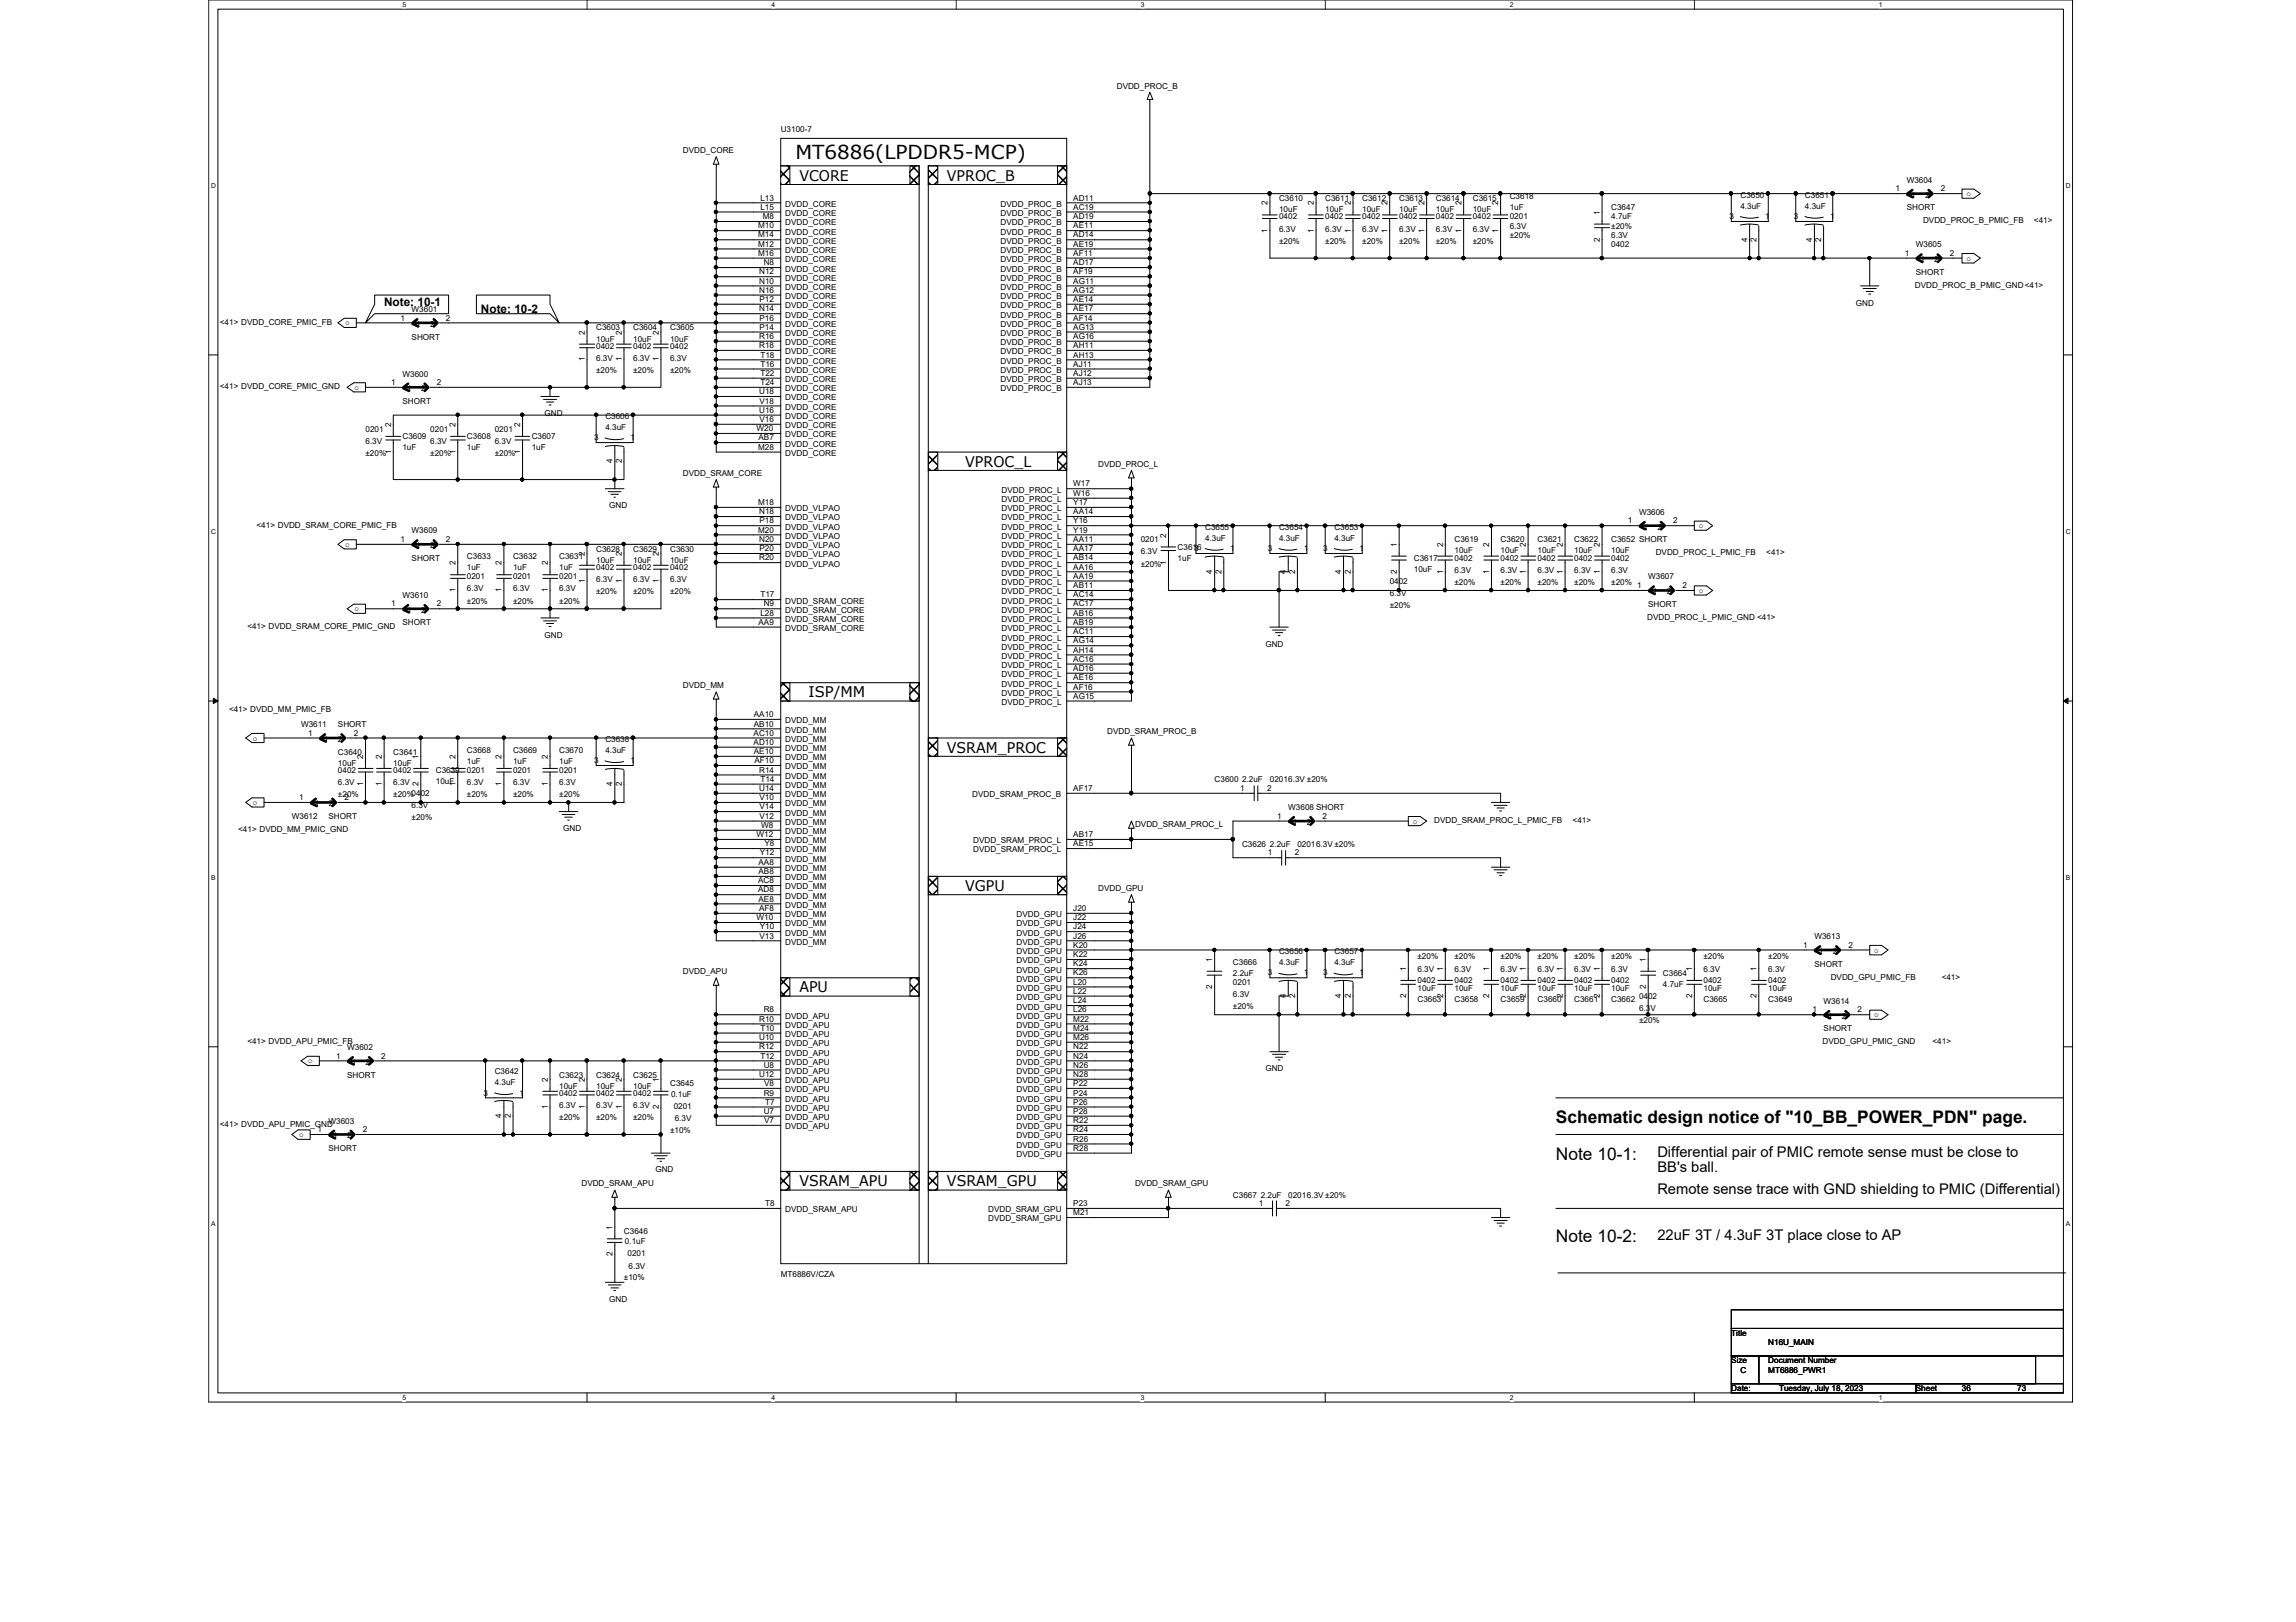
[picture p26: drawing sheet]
<svg xmlns="http://www.w3.org/2000/svg" width="297mm" height="210mm" viewBox="0 0 297 210" stroke-linecap="round" stroke-linejoin="round" font-family="sans-serif">
<defs><g id="words">
<text font-size="2.5" x="102.9" y="20.6">MT6886(LPDDR5-MCP)</text>
<g font-size="2.2">
<text x="201.3" y="145.3">Schematic design notice of &quot;10_BB_POWER_PDN&quot; page.</text>
<text x="201.3" y="150.1">Note 10-1:</text>
<text x="201.3" y="160.8">Note 10-2:</text>
</g>
<g font-size="1.9">
<text x="103.4" y="23.4">VCORE</text>
<text x="122.5" y="23.4">VPROC_B</text>
<text x="124.9" y="60.4">VPROC_L</text>
<text x="104.6" y="90.3">ISP/MM</text>
<text x="122.5" y="97.4">VSRAM_PROC</text>
<text x="124.9" y="115.3">VGPU</text>
<text x="103.4" y="128.4">APU</text>
<text x="214.4" y="149.7">Differential pair of PMIC remote sense must be close to</text>
<text x="103.4" y="153.5">VSRAM_APU</text>
<text x="122.5" y="153.5">VSRAM_GPU</text>
<text x="214.4" y="151.7">BB's ball.</text>
<text x="214.4" y="154.5">Remote sense trace with GND shielding to PMIC (Differential)</text>
<text x="214.4" y="160.4">22uF 3T / 4.3uF 3T place close to AP</text>
</g>
<g font-size="1.5">
<text x="49.7" y="39.6">Note: 10-1</text>
<text x="62.2" y="40.5">Note: 10-2</text>
</g>
<g font-size="1.1">
<text x="144.5" y="11.5">DVDD_PROC_B</text>
<text x="101" y="17.1">U3100-7</text>
<text x="88.3" y="19.8">DVDD_CORE</text>
<text x="246.7" y="23.7">W3604</text>
<text x="98.1" y="29.5">M10</text>
<text x="98.4" y="26">L13</text>
<text x="98.4" y="27.1">L15</text>
<text x="98.7" y="28.4">M8</text>
<text x="101.6" y="26.8">DVDD_CORE</text>
<text x="101.6" y="27.9">DVDD_CORE</text>
<text x="101.6" y="29.2">DVDD_CORE</text>
<text x="129.5" y="26.8">DVDD_PROC_B</text>
<text x="129.5" y="27.9">DVDD_PROC_B</text>
<text x="129.5" y="29.2">DVDD_PROC_B</text>
<text x="138.9" y="26">AD11</text>
<text x="138.9" y="27.1">AC19</text>
<text x="138.9" y="28.4">AD19</text>
<text x="138.9" y="29.5">AE11</text>
<text x="164" y="26.6" transform="rotate(-90 164 26.6)">2</text>
<text x="165.5" y="26">C3610</text>
<text x="165.5" y="27.5">10uF</text>
<text x="165.5" y="28.4">0402</text>
<text x="165.5" y="30">6.3V</text>
<text x="170" y="26.6" transform="rotate(-90 170 26.6)">2</text>
<text x="171.4" y="26">C3611</text>
<text x="171.4" y="27.5">10uF</text>
<text x="171.4" y="28.4">0402</text>
<text x="171.4" y="30">6.3V</text>
<text x="174.7" y="26.6" transform="rotate(-90 174.7 26.6)">2</text>
<text x="176.2" y="26">C3612</text>
<text x="176.2" y="27.5">10uF</text>
<text x="176.2" y="28.4">0402</text>
<text x="176.2" y="30">6.3V</text>
<text x="179.5" y="26.6" transform="rotate(-90 179.5 26.6)">2</text>
<text x="181" y="26">C3613</text>
<text x="181" y="27.5">10uF</text>
<text x="181" y="28.4">0402</text>
<text x="181" y="30">6.3V</text>
<text x="184.3" y="26.6" transform="rotate(-90 184.3 26.6)">2</text>
<text x="185.8" y="26">C3614</text>
<text x="185.8" y="27.5">10uF</text>
<text x="185.8" y="28.4">0402</text>
<text x="185.8" y="30">6.3V</text>
<text x="189.1" y="26.6" transform="rotate(-90 189.1 26.6)">2</text>
<text x="190.5" y="26">C3615</text>
<text x="190.5" y="27.5">10uF</text>
<text x="190.5" y="28.4">0402</text>
<text x="190.5" y="30">6.3V</text>
<text x="193.8" y="26.6" transform="rotate(-90 193.8 26.6)">2</text>
<text x="195.3" y="25.8">C3618</text>
<text x="195.3" y="27.2">1uF</text>
<text x="195.3" y="28.4">0201</text>
<text x="195.3" y="29.6">6.3V</text>
<text x="207" y="27.8" transform="rotate(-90 207 27.8)">1</text>
<text x="208.4" y="27.2">C3647</text>
<text x="208.4" y="28.4">4.7uF</text>
<text x="208.4" y="29.6">±20%</text>
<text x="223.7" y="28.4">3</text>
<text x="225.2" y="25.6">C3650</text>
<text x="225.2" y="27">4.3uF</text>
<text x="228.4" y="28.4">1</text>
<text x="232.1" y="28.4">3</text>
<text x="233.5" y="25.6">C3651</text>
<text x="233.5" y="27">4.3uF</text>
<text x="236.8" y="28.4">1</text>
<text x="245.2" y="24.8">1</text>
<text x="246.7" y="27.2">SHORT</text>
<text x="247.3" y="25.6">1</text>
<text x="248.8" y="28.9">DVDD_PROC_B_PMIC_FB</text>
<text x="249" y="25.6">2</text>
<text x="251.1" y="24.8">2</text>
<text x="254.4" y="25.4">o</text>
<text x="263.1" y="28.9">&lt;41&gt;</text>
<text x="98.1" y="30.7">M14</text>
<text x="98.1" y="31.9">M12</text>
<text x="98.1" y="33.1">M16</text>
<text x="98.2" y="35.5">N12</text>
<text x="98.8" y="34.3">N8</text>
<text x="101.6" y="30.4">DVDD_CORE</text>
<text x="101.6" y="31.5">DVDD_CORE</text>
<text x="101.6" y="32.7">DVDD_CORE</text>
<text x="101.6" y="33.9">DVDD_CORE</text>
<text x="101.6" y="35.1">DVDD_CORE</text>
<text x="129.5" y="30.4">DVDD_PROC_B</text>
<text x="129.5" y="31.5">DVDD_PROC_B</text>
<text x="129.5" y="32.7">DVDD_PROC_B</text>
<text x="129.5" y="33.9">DVDD_PROC_B</text>
<text x="129.5" y="35.1">DVDD_PROC_B</text>
<text x="138.9" y="30.7">AD14</text>
<text x="138.9" y="31.9">AE19</text>
<text x="138.9" y="33.1">AF11</text>
<text x="138.9" y="34.3">AD17</text>
<text x="138.9" y="35.5">AF19</text>
<text x="164" y="30.1" transform="rotate(-90 164 30.1)">1</text>
<text x="165.5" y="31.5">±20%</text>
<text x="170" y="30.1" transform="rotate(-90 170 30.1)">1</text>
<text x="171.4" y="31.5">±20%</text>
<text x="174.7" y="30.1" transform="rotate(-90 174.7 30.1)">1</text>
<text x="176.2" y="31.5">±20%</text>
<text x="179.5" y="30.1" transform="rotate(-90 179.5 30.1)">1</text>
<text x="181" y="31.5">±20%</text>
<text x="184.3" y="30.1" transform="rotate(-90 184.3 30.1)">1</text>
<text x="185.8" y="31.5">±20%</text>
<text x="189.1" y="30.1" transform="rotate(-90 189.1 30.1)">1</text>
<text x="190.5" y="31.5">±20%</text>
<text x="193.8" y="30.1" transform="rotate(-90 193.8 30.1)">1</text>
<text x="195.3" y="30.8">±20%</text>
<text x="207" y="31.3" transform="rotate(-90 207 31.3)">2</text>
<text x="208.4" y="32">0402</text>
<text x="208.4" y="30.8">6.3V</text>
<text x="226.1" y="31.3" transform="rotate(-90 226.1 31.3)">4</text>
<text x="227.2" y="31.3" transform="rotate(-90 227.2 31.3)">2</text>
<text x="234.4" y="31.3" transform="rotate(-90 234.4 31.3)">4</text>
<text x="235.6" y="31.3" transform="rotate(-90 235.6 31.3)">2</text>
<text x="246.4" y="33.1">1</text>
<text x="247.9" y="32">W3605</text>
<text x="247.9" y="35.6">SHORT</text>
<text x="248.5" y="33.9">1</text>
<text x="250.2" y="33.9">2</text>
<text x="252.3" y="33.1">2</text>
<text x="254.4" y="33.7">o</text>
<text x="51.8" y="41.5">1</text>
<text x="53.3" y="40.3">W3601</text>
<text x="57.7" y="41.5">2</text>
<text x="98.2" y="36.7">N10</text>
<text x="98.2" y="37.9">N16</text>
<text x="98.2" y="40.3">N14</text>
<text x="98.3" y="39.1">P12</text>
<text x="98.3" y="41.5">P16</text>
<text x="101.6" y="36.3">DVDD_CORE</text>
<text x="101.6" y="37.5">DVDD_CORE</text>
<text x="101.6" y="38.7">DVDD_CORE</text>
<text x="101.6" y="39.9">DVDD_CORE</text>
<text x="101.6" y="41.1">DVDD_CORE</text>
<text x="129.5" y="36.3">DVDD_PROC_B</text>
<text x="129.5" y="37.5">DVDD_PROC_B</text>
<text x="129.5" y="38.7">DVDD_PROC_B</text>
<text x="129.5" y="39.9">DVDD_PROC_B</text>
<text x="129.5" y="41.1">DVDD_PROC_B</text>
<text x="138.9" y="36.7">AG11</text>
<text x="138.9" y="37.9">AG12</text>
<text x="138.9" y="39.1">AE14</text>
<text x="138.9" y="40.3">AE17</text>
<text x="138.9" y="41.5">AF14</text>
<text x="240.1" y="39.5">GND</text>
<text x="247.7" y="37.3">DVDD_PROC_B_PMIC_GND&lt;41&gt;</text>
<text x="28.4" y="42">&lt;41&gt; DVDD_CORE_PMIC_FB</text>
<text x="44.7" y="42.1">o</text>
<text x="53.3" y="43.9">SHORT</text>
<text x="53.8" y="42.3">1</text>
<text x="55.7" y="42.3">2</text>
<text x="75.6" y="46.8" transform="rotate(-90 75.6 46.8)">1</text>
<text x="75.6" y="43.3" transform="rotate(-90 75.6 43.3)">2</text>
<text x="77.1" y="42.8">C3603</text>
<text x="77.1" y="44.2">10uF</text>
<text x="77.1" y="45.1">0402</text>
<text x="77.1" y="46.7">6.3V</text>
<text x="80.4" y="46.8" transform="rotate(-90 80.4 46.8)">1</text>
<text x="80.4" y="43.3" transform="rotate(-90 80.4 43.3)">2</text>
<text x="81.9" y="42.8">C3604</text>
<text x="81.9" y="44.2">10uF</text>
<text x="81.9" y="45.1">0402</text>
<text x="81.9" y="46.7">6.3V</text>
<text x="85.2" y="46.8" transform="rotate(-90 85.2 46.8)">1</text>
<text x="85.2" y="43.3" transform="rotate(-90 85.2 43.3)">2</text>
<text x="86.7" y="42.8">C3605</text>
<text x="86.7" y="44.2">10uF</text>
<text x="86.7" y="45.1">0402</text>
<text x="86.7" y="46.7">6.3V</text>
<text x="98.2" y="43.9">R16</text>
<text x="98.2" y="45">R18</text>
<text x="98.3" y="42.7">P14</text>
<text x="98.4" y="46.3">T18</text>
<text x="98.4" y="47.5">T16</text>
<text x="101.6" y="42.3">DVDD_CORE</text>
<text x="101.6" y="43.5">DVDD_CORE</text>
<text x="101.6" y="44.7">DVDD_CORE</text>
<text x="101.6" y="45.8">DVDD_CORE</text>
<text x="101.6" y="47.1">DVDD_CORE</text>
<text x="129.5" y="44.7">DVDD_PROC_B</text>
<text x="129.5" y="45.8">DVDD_PROC_B</text>
<text x="129.5" y="47.1">DVDD_PROC_B</text>
<text x="129.5" y="42.3">DVDD_PROC_B</text>
<text x="129.5" y="43.5">DVDD_PROC_B</text>
<text x="138.9" y="43.9">AG16</text>
<text x="138.9" y="45">AH11</text>
<text x="138.9" y="46.3">AH13</text>
<text x="138.9" y="47.5">AJ11</text>
<text x="138.9" y="42.7">AG13</text>
<text x="28.4" y="50.4">&lt;41&gt; DVDD_CORE_PMIC_GND</text>
<text x="45.8" y="50.5">o</text>
<text x="50.6" y="49.8">1</text>
<text x="52.1" y="48.7">W3600</text>
<text x="52.1" y="52.3">SHORT</text>
<text x="52.7" y="50.6">1</text>
<text x="54.5" y="50.6">2</text>
<text x="56.5" y="49.8">2</text>
<text x="70.4" y="53.8">GND</text>
<text x="77.1" y="48.3">±20%</text>
<text x="81.9" y="48.3">±20%</text>
<text x="86.7" y="48.3">±20%</text>
<text x="98.2" y="51">U18</text>
<text x="98.2" y="53.4">U16</text>
<text x="98.3" y="52.2">V18</text>
<text x="98.4" y="48.6">T22</text>
<text x="98.4" y="49.8">T24</text>
<text x="101.6" y="48.3">DVDD_CORE</text>
<text x="101.6" y="49.4">DVDD_CORE</text>
<text x="101.6" y="50.6">DVDD_CORE</text>
<text x="101.6" y="51.8">DVDD_CORE</text>
<text x="101.6" y="53">DVDD_CORE</text>
<text x="129.5" y="48.3">DVDD_PROC_B</text>
<text x="129.5" y="49.4">DVDD_PROC_B</text>
<text x="129.5" y="50.6">DVDD_PROC_B</text>
<text x="138.9" y="48.6">AJ12</text>
<text x="138.9" y="49.8">AJ13</text>
<text x="47.3" y="55.9">0201</text>
<text x="47.3" y="57.4">6.3V</text>
<text x="47.3" y="59">±20%</text>
<text x="50.6" y="55.2" transform="rotate(-90 50.6 55.2)">2</text>
<text x="50.6" y="58.7" transform="rotate(-90 50.6 58.7)">1</text>
<text x="52.1" y="56.9">C3609</text>
<text x="52.1" y="58.3">1uF</text>
<text x="55.7" y="55.9">0201</text>
<text x="55.7" y="57.4">6.3V</text>
<text x="55.7" y="59">±20%</text>
<text x="58.9" y="55.2" transform="rotate(-90 58.9 55.2)">2</text>
<text x="58.9" y="58.7" transform="rotate(-90 58.9 58.7)">1</text>
<text x="60.4" y="56.9">C3608</text>
<text x="60.4" y="58.3">1uF</text>
<text x="64" y="55.9">0201</text>
<text x="64" y="57.4">6.3V</text>
<text x="64" y="59">±20%</text>
<text x="67.3" y="55.2" transform="rotate(-90 67.3 55.2)">2</text>
<text x="67.3" y="58.7" transform="rotate(-90 67.3 58.7)">1</text>
<text x="68.8" y="56.9">C3607</text>
<text x="68.8" y="58.3">1uF</text>
<text x="76.9" y="57">3</text>
<text x="78.3" y="54.2">C3606</text>
<text x="78.3" y="55.6">4.3uF</text>
<text x="79.2" y="59.9" transform="rotate(-90 79.2 59.9)">4</text>
<text x="80.4" y="59.9" transform="rotate(-90 80.4 59.9)">2</text>
<text x="81.6" y="57">1</text>
<text x="97.9" y="55.8">W20</text>
<text x="98.1" y="58.2">M28</text>
<text x="98.1" y="57">AB7</text>
<text x="98.3" y="54.6">V16</text>
<text x="101.6" y="54.2">DVDD_CORE</text>
<text x="101.6" y="55.4">DVDD_CORE</text>
<text x="101.6" y="56.6">DVDD_CORE</text>
<text x="101.6" y="57.8">DVDD_CORE</text>
<text x="101.6" y="59">DVDD_CORE</text>
<text x="78.8" y="65.8">GND</text>
<text x="88.3" y="61.6">DVDD_SRAM_CORE</text>
<text x="98.1" y="65.4">M18</text>
<text x="129.6" y="63.8">DVDD_PROC_L</text>
<text x="129.6" y="65">DVDD_PROC_L</text>
<text x="138.8" y="62.9">W17</text>
<text x="138.8" y="64.2">W16</text>
<text x="138.8" y="65.4">Y17</text>
<text x="142.1" y="60.4">DVDD_PROC_L</text>
<text x="33.2" y="68.3">&lt;41&gt; DVDD_SRAM_CORE_PMIC_FB</text>
<text x="44.7" y="70.8">o</text>
<text x="51.8" y="70.1">1</text>
<text x="53.3" y="69">W3609</text>
<text x="53.8" y="71">1</text>
<text x="55.7" y="71">2</text>
<text x="57.7" y="70.1">2</text>
<text x="75.6" y="72" transform="rotate(-90 75.6 72)">2</text>
<text x="77.1" y="71.4">C3628</text>
<text x="80.4" y="72" transform="rotate(-90 80.4 72)">2</text>
<text x="81.9" y="71.4">C3629</text>
<text x="85.2" y="72" transform="rotate(-90 85.2 72)">2</text>
<text x="86.7" y="71.4">C3630</text>
<text x="98.1" y="68.9">M20</text>
<text x="98.2" y="66.5">N18</text>
<text x="98.2" y="70.1">N20</text>
<text x="98.3" y="67.7">P18</text>
<text x="98.3" y="71.3">P20</text>
<text x="101.6" y="67.4">DVDD_VLPAO</text>
<text x="101.6" y="66.2">DVDD_VLPAO</text>
<text x="101.6" y="68.5">DVDD_VLPAO</text>
<text x="101.6" y="69.7">DVDD_VLPAO</text>
<text x="101.6" y="71">DVDD_VLPAO</text>
<text x="129.6" y="66.2">DVDD_PROC_L</text>
<text x="129.6" y="67.4">DVDD_PROC_L</text>
<text x="129.6" y="68.5">DVDD_PROC_L</text>
<text x="129.6" y="69.7">DVDD_PROC_L</text>
<text x="129.6" y="71">DVDD_PROC_L</text>
<text x="138.8" y="66.5">AA14</text>
<text x="138.8" y="67.7">Y16</text>
<text x="138.8" y="68.9">Y19</text>
<text x="138.8" y="70.1">AA11</text>
<text x="138.8" y="71.3">AA17</text>
<text x="147.6" y="70.2">0201</text>
<text x="147.6" y="71.8">6.3V</text>
<text x="150.9" y="69.6" transform="rotate(-90 150.9 69.6)">2</text>
<text x="152.4" y="71.2">C3616</text>
<text x="154.5" y="71.3">3</text>
<text x="155.9" y="68.5">C3655</text>
<text x="155.9" y="70">4.3uF</text>
<text x="159.2" y="71.3">1</text>
<text x="164" y="71.3">3</text>
<text x="165.5" y="68.5">C3654</text>
<text x="165.5" y="70">4.3uF</text>
<text x="168.7" y="71.3">1</text>
<text x="171.2" y="71.3">3</text>
<text x="172.6" y="68.5">C3653</text>
<text x="172.6" y="70">4.3uF</text>
<text x="175.9" y="71.3">1</text>
<text x="180.7" y="70.8" transform="rotate(-90 180.7 70.8)">1</text>
<text x="186.7" y="70.8" transform="rotate(-90 186.7 70.8)">2</text>
<text x="188.2" y="70.2">C3619</text>
<text x="188.2" y="71.6">10uF</text>
<text x="192.7" y="70.8" transform="rotate(-90 192.7 70.8)">2</text>
<text x="194.1" y="70.2">C3620</text>
<text x="194.1" y="71.6">10uF</text>
<text x="197.4" y="70.8" transform="rotate(-90 197.4 70.8)">2</text>
<text x="198.9" y="70.2">C3621</text>
<text x="198.9" y="71.6">10uF</text>
<text x="202.2" y="70.8" transform="rotate(-90 202.2 70.8)">2</text>
<text x="203.7" y="70.2">C3622</text>
<text x="203.7" y="71.6">10uF</text>
<text x="207" y="70.8" transform="rotate(-90 207 70.8)">2</text>
<text x="208.4" y="70.2">C3652 SHORT</text>
<text x="208.4" y="71.6">10uF</text>
<text x="210.6" y="67.7">1</text>
<text x="212" y="66.6">W3606</text>
<text x="212.6" y="68.5">1</text>
<text x="214.2" y="71.9">DVDD_PROC_L_PMIC_FB</text>
<text x="214.4" y="68.5">2</text>
<text x="216.4" y="67.7">2</text>
<text x="219.8" y="68.4">o</text>
<text x="228.5" y="71.9">&lt;41&gt;</text>
<text x="52.1" y="77.4">W3610</text>
<text x="53.3" y="72.6">SHORT</text>
<text x="58.9" y="76.6" transform="rotate(-90 58.9 76.6)">1</text>
<text x="58.9" y="73.2" transform="rotate(-90 58.9 73.2)">2</text>
<text x="60.4" y="72.3">C3633</text>
<text x="60.4" y="73.8">1uF</text>
<text x="60.4" y="75">0201</text>
<text x="60.4" y="76.5">6.3V</text>
<text x="64.9" y="76.6" transform="rotate(-90 64.9 76.6)">1</text>
<text x="64.9" y="73.2" transform="rotate(-90 64.9 73.2)">2</text>
<text x="66.4" y="72.3">C3632</text>
<text x="66.4" y="73.8">1uF</text>
<text x="66.4" y="75">0201</text>
<text x="66.4" y="76.5">6.3V</text>
<text x="70.9" y="76.6" transform="rotate(-90 70.9 76.6)">1</text>
<text x="70.9" y="73.2" transform="rotate(-90 70.9 73.2)">2</text>
<text x="72.3" y="72.3">C3631</text>
<text x="72.3" y="73.8">1uF</text>
<text x="72.3" y="75">0201</text>
<text x="72.3" y="76.5">6.3V</text>
<text x="75.6" y="75.4" transform="rotate(-90 75.6 75.4)">1</text>
<text x="77.1" y="72.8">10uF</text>
<text x="77.1" y="73.8">0402</text>
<text x="77.1" y="75.4">6.3V</text>
<text x="77.1" y="76.9">±20%</text>
<text x="80.4" y="75.4" transform="rotate(-90 80.4 75.4)">1</text>
<text x="81.9" y="72.8">10uF</text>
<text x="81.9" y="73.8">0402</text>
<text x="81.9" y="75.4">6.3V</text>
<text x="81.9" y="76.9">±20%</text>
<text x="85.2" y="75.4" transform="rotate(-90 85.2 75.4)">1</text>
<text x="86.7" y="72.8">10uF</text>
<text x="86.7" y="73.8">0402</text>
<text x="86.7" y="75.4">6.3V</text>
<text x="86.7" y="76.9">±20%</text>
<text x="98.2" y="72.5">R20</text>
<text x="98.4" y="77.3">T17</text>
<text x="101.6" y="72.1">DVDD_VLPAO</text>
<text x="101.6" y="73.3">DVDD_VLPAO</text>
<text x="129.6" y="72.1">DVDD_PROC_L</text>
<text x="129.6" y="73.3">DVDD_PROC_L</text>
<text x="129.6" y="74.5">DVDD_PROC_L</text>
<text x="129.6" y="75.7">DVDD_PROC_L</text>
<text x="129.6" y="76.9">DVDD_PROC_L</text>
<text x="138.8" y="72.5">AB14</text>
<text x="138.8" y="73.7">AA16</text>
<text x="138.8" y="74.9">AA19</text>
<text x="138.8" y="76.1">AB11</text>
<text x="138.8" y="77.3">AC14</text>
<text x="147.6" y="73.3">±20%</text>
<text x="150.9" y="73.1" transform="rotate(-90 150.9 73.1)">1</text>
<text x="152.4" y="72.6">1uF</text>
<text x="156.8" y="74.3" transform="rotate(-90 156.8 74.3)">4</text>
<text x="158" y="74.3" transform="rotate(-90 158 74.3)">2</text>
<text x="166.4" y="74.3" transform="rotate(-90 166.4 74.3)">4</text>
<text x="167.6" y="74.3" transform="rotate(-90 167.6 74.3)">2</text>
<text x="173.5" y="74.3" transform="rotate(-90 173.5 74.3)">4</text>
<text x="174.7" y="74.3" transform="rotate(-90 174.7 74.3)">2</text>
<text x="179.8" y="75.6">0402</text>
<text x="179.8" y="77.1">6.3V</text>
<text x="180.7" y="74.3" transform="rotate(-90 180.7 74.3)">2</text>
<text x="182.9" y="72.6">C3617</text>
<text x="182.9" y="74">10uF</text>
<text x="186.7" y="74.3" transform="rotate(-90 186.7 74.3)">1</text>
<text x="188.2" y="72.6">0402</text>
<text x="188.2" y="74.1">6.3V</text>
<text x="188.2" y="75.7">±20%</text>
<text x="192.7" y="74.3" transform="rotate(-90 192.7 74.3)">1</text>
<text x="194.1" y="72.6">0402</text>
<text x="194.1" y="74.1">6.3V</text>
<text x="194.1" y="75.7">±20%</text>
<text x="197.4" y="74.3" transform="rotate(-90 197.4 74.3)">1</text>
<text x="198.9" y="72.6">0402</text>
<text x="198.9" y="74.1">6.3V</text>
<text x="198.9" y="75.7">±20%</text>
<text x="202.2" y="74.3" transform="rotate(-90 202.2 74.3)">1</text>
<text x="203.7" y="72.6">0402</text>
<text x="203.7" y="74.1">6.3V</text>
<text x="203.7" y="75.7">±20%</text>
<text x="207" y="74.3" transform="rotate(-90 207 74.3)">1</text>
<text x="208.4" y="72.6">0402</text>
<text x="208.4" y="74.1">6.3V</text>
<text x="208.4" y="75.7">±20%</text>
<text x="211.8" y="76.1">1</text>
<text x="213.2" y="75">W3607</text>
<text x="213.8" y="76.9">1</text>
<text x="215.6" y="76.9">2</text>
<text x="217.7" y="76.1">2</text>
<text x="219.8" y="76.8">o</text>
<text x="32" y="81.4">&lt;41&gt; DVDD_SRAM_CORE_PMIC_GND</text>
<text x="45.8" y="79.1">o</text>
<text x="50.6" y="78.5">1</text>
<text x="52.1" y="80.9">SHORT</text>
<text x="52.7" y="79.3">1</text>
<text x="54.5" y="79.3">2</text>
<text x="56.5" y="78.5">2</text>
<text x="60.4" y="78.1">±20%</text>
<text x="66.4" y="78.1">±20%</text>
<text x="70.4" y="82.5">GND</text>
<text x="72.3" y="78.1">±20%</text>
<text x="98.1" y="80.9">AA9</text>
<text x="98.4" y="79.7">L28</text>
<text x="98.8" y="78.5">N9</text>
<text x="101.6" y="81.7">DVDD_SRAM_CORE</text>
<text x="101.6" y="80.5">DVDD_SRAM_CORE</text>
<text x="101.6" y="79.3">DVDD_SRAM_CORE</text>
<text x="101.6" y="78.1">DVDD_SRAM_CORE</text>
<text x="129.6" y="78.1">DVDD_PROC_L</text>
<text x="129.6" y="79.3">DVDD_PROC_L</text>
<text x="129.6" y="80.5">DVDD_PROC_L</text>
<text x="129.6" y="81.7">DVDD_PROC_L</text>
<text x="129.6" y="82.9">DVDD_PROC_L</text>
<text x="138.8" y="78.5">AC17</text>
<text x="138.8" y="79.7">AB16</text>
<text x="138.8" y="80.9">AB19</text>
<text x="138.8" y="82.1">AC11</text>
<text x="138.8" y="83.3">AG14</text>
<text x="163.7" y="83.7">GND</text>
<text x="179.8" y="78.7">±20%</text>
<text x="213.1" y="80.2">DVDD_PROC_L_PMIC_GND &lt;41&gt;</text>
<text x="213.2" y="78.6">SHORT</text>
<text x="88.3" y="89.1">DVDD_MM</text>
<text x="129.6" y="84.1">DVDD_PROC_L</text>
<text x="129.6" y="85.3">DVDD_PROC_L</text>
<text x="129.6" y="86.4">DVDD_PROC_L</text>
<text x="129.6" y="87.6">DVDD_PROC_L</text>
<text x="129.6" y="88.9">DVDD_PROC_L</text>
<text x="138.8" y="84.5">AH14</text>
<text x="138.8" y="85.6">AC16</text>
<text x="138.8" y="86.8">AD16</text>
<text x="138.8" y="88.1">AE16</text>
<text x="138.8" y="89.2">AF16</text>
<text x="29.6" y="92.2">&lt;41&gt; DVDD_MM_PMIC_FB</text>
<text x="32.7" y="95.8">o</text>
<text x="38.9" y="94.1">W3611</text>
<text x="39.9" y="95.2">1</text>
<text x="43.7" y="94.1">SHORT</text>
<text x="45.8" y="95.2">2</text>
<text x="97.5" y="95.2">AC10</text>
<text x="97.5" y="92.8">AA10</text>
<text x="97.5" y="94">AB10</text>
<text x="101.6" y="93.6">DVDD_MM</text>
<text x="101.6" y="94.8">DVDD_MM</text>
<text x="129.6" y="90">DVDD_PROC_L</text>
<text x="129.6" y="91.2">DVDD_PROC_L</text>
<text x="138.8" y="90.4">AG15</text>
<text x="143.3" y="95">DVDD_SRAM_PROC_B</text>
<text x="41.9" y="96">1</text>
<text x="43.7" y="97.7">C3640</text>
<text x="43.7" y="99.1">10uF</text>
<text x="43.7" y="96">2</text>
<text x="43.7" y="100">0402</text>
<text x="43.7" y="101.6">6.3V</text>
<text x="47" y="98.2" transform="rotate(-90 47 98.2)">2</text>
<text x="47" y="101.7" transform="rotate(-90 47 101.7)">1</text>
<text x="49.4" y="98.2" transform="rotate(-90 49.4 98.2)">2</text>
<text x="49.4" y="101.7" transform="rotate(-90 49.4 101.7)">1</text>
<text x="50.9" y="97.7">C3641</text>
<text x="50.9" y="99.1">10uF</text>
<text x="50.9" y="100">0402</text>
<text x="50.9" y="101.6">6.3V</text>
<text x="54.1" y="98.2" transform="rotate(-90 54.1 98.2)">1</text>
<text x="54.1" y="101.7" transform="rotate(-90 54.1 101.7)">2</text>
<text x="56.4" y="100">C3639</text>
<text x="56.4" y="101.5">10uF</text>
<text x="58.9" y="98.2" transform="rotate(-90 58.9 98.2)">2</text>
<text x="58.9" y="101.7" transform="rotate(-90 58.9 101.7)">1</text>
<text x="60.4" y="97.4">C3668</text>
<text x="60.4" y="98.8">1uF</text>
<text x="60.4" y="100">0201</text>
<text x="60.4" y="101.6">6.3V</text>
<text x="64.9" y="98.2" transform="rotate(-90 64.9 98.2)">2</text>
<text x="64.9" y="101.7" transform="rotate(-90 64.9 101.7)">1</text>
<text x="66.4" y="97.4">C3669</text>
<text x="66.4" y="98.8">1uF</text>
<text x="66.4" y="100">0201</text>
<text x="66.4" y="101.6">6.3V</text>
<text x="70.9" y="98.2" transform="rotate(-90 70.9 98.2)">2</text>
<text x="70.9" y="101.7" transform="rotate(-90 70.9 101.7)">1</text>
<text x="72.3" y="97.4">C3670</text>
<text x="72.3" y="98.8">1uF</text>
<text x="72.3" y="100">0201</text>
<text x="72.3" y="101.6">6.3V</text>
<text x="76.9" y="98.8">3</text>
<text x="78.3" y="96">C3638</text>
<text x="78.3" y="97.4">4.3uF</text>
<text x="79.2" y="101.7" transform="rotate(-90 79.2 101.7)">4</text>
<text x="80.4" y="101.7" transform="rotate(-90 80.4 101.7)">2</text>
<text x="81.6" y="98.8">1</text>
<text x="97.5" y="96.4">AD10</text>
<text x="97.5" y="97.6">AE10</text>
<text x="97.6" y="98.8">AF10</text>
<text x="98.2" y="100">R14</text>
<text x="98.4" y="101.2">T14</text>
<text x="101.6" y="96">DVDD_MM</text>
<text x="101.6" y="97.2">DVDD_MM</text>
<text x="101.6" y="98.4">DVDD_MM</text>
<text x="101.6" y="99.6">DVDD_MM</text>
<text x="101.6" y="100.8">DVDD_MM</text>
<text x="101.6" y="102">DVDD_MM</text>
<text x="157.1" y="101.3">C3600 2.2uF</text>
<text x="164.3" y="101.3">02016.3V ±20%</text>
<text x="30.8" y="107.7">&lt;41&gt; DVDD_MM_PMIC_GND</text>
<text x="32.7" y="104.2">o</text>
<text x="37.8" y="106">W3612</text>
<text x="38.7" y="103.5">1</text>
<text x="40.7" y="104.4">1</text>
<text x="42.5" y="106">SHORT</text>
<text x="42.5" y="104.4">2</text>
<text x="43.7" y="103.2">±20%</text>
<text x="44.6" y="103.5">2</text>
<text x="50.9" y="103.2">±20%0402</text>
<text x="53.3" y="104.6">6.3V</text>
<text x="53.3" y="106.1">±20%</text>
<text x="60.4" y="103.2">±20%</text>
<text x="66.4" y="103.2">±20%</text>
<text x="72.3" y="103.2">±20%</text>
<text x="72.9" y="107.6">GND</text>
<text x="98.2" y="102.4">U14</text>
<text x="98.3" y="106">V12</text>
<text x="98.3" y="103.5">V10</text>
<text x="98.3" y="104.7">V14</text>
<text x="98.5" y="107.1">W8</text>
<text x="101.6" y="106.8">DVDD_MM</text>
<text x="101.6" y="107.9">DVDD_MM</text>
<text x="101.6" y="103.2">DVDD_MM</text>
<text x="101.6" y="104.4">DVDD_MM</text>
<text x="101.6" y="105.5">DVDD_MM</text>
<text x="125.8" y="103.2">DVDD_SRAM_PROC_B</text>
<text x="138.8" y="102.4">AF17</text>
<text x="146.9" y="107">DVDD_SRAM_PROC_L</text>
<text x="160.4" y="102.4">1</text>
<text x="164" y="102.4">2</text>
<text x="165.2" y="106">1</text>
<text x="166.7" y="104.8">W3608 SHORT</text>
<text x="167.3" y="106.8">1</text>
<text x="169.1" y="106.8">2</text>
<text x="171.1" y="106">2</text>
<text x="182.8" y="106.6">o</text>
<text x="185.5" y="106.5">DVDD_SRAM_PROC_L_PMIC_FB</text>
<text x="203.4" y="106.5">&lt;41&gt;</text>
<text x="97.9" y="108.3">W12</text>
<text x="98.1" y="111.9">AA8</text>
<text x="98.1" y="113.1">AB8</text>
<text x="98.3" y="110.7">Y12</text>
<text x="98.9" y="109.5">Y8</text>
<text x="101.6" y="109.1">DVDD_MM</text>
<text x="101.6" y="110.3">DVDD_MM</text>
<text x="101.6" y="111.5">DVDD_MM</text>
<text x="101.6" y="112.7">DVDD_MM</text>
<text x="101.6" y="113.9">DVDD_MM</text>
<text x="125.9" y="109.1">DVDD_SRAM_PROC_L</text>
<text x="125.9" y="110.3">DVDD_SRAM_PROC_L</text>
<text x="138.8" y="108.3">AB17</text>
<text x="138.8" y="109.5">AE15</text>
<text x="160.7" y="109.6">C3626 2.2uF</text>
<text x="164" y="110.7">1</text>
<text x="167.5" y="110.7">2</text>
<text x="167.8" y="109.6">02016.3V ±20%</text>
<text x="97.9" y="119.1">W10</text>
<text x="98.1" y="115.5">AD8</text>
<text x="98.1" y="114.3">AC8</text>
<text x="98.1" y="116.7">AE8</text>
<text x="98.2" y="117.9">AF8</text>
<text x="101.6" y="117.5">DVDD_MM</text>
<text x="101.6" y="118.7">DVDD_MM</text>
<text x="101.6" y="119.9">DVDD_MM</text>
<text x="101.6" y="116.3">DVDD_MM</text>
<text x="101.6" y="115.1">DVDD_MM</text>
<text x="131.5" y="118.7">DVDD_GPU</text>
<text x="131.5" y="119.9">DVDD_GPU</text>
<text x="138.8" y="117.9">J20</text>
<text x="138.8" y="119.1">J22</text>
<text x="142.1" y="115.3">DVDD_GPU</text>
<text x="98.3" y="121.5">V13</text>
<text x="98.3" y="120.3">Y10</text>
<text x="101.6" y="121.1">DVDD_MM</text>
<text x="101.6" y="122.3">DVDD_MM</text>
<text x="131.5" y="121.1">DVDD_GPU</text>
<text x="131.5" y="122.3">DVDD_GPU</text>
<text x="131.5" y="124.7">DVDD_GPU</text>
<text x="131.5" y="125.9">DVDD_GPU</text>
<text x="131.5" y="123.4">DVDD_GPU</text>
<text x="138.8" y="120.3">J24</text>
<text x="138.8" y="121.5">J26</text>
<text x="138.8" y="123.9">K22</text>
<text x="138.8" y="125.1">K24</text>
<text x="138.8" y="122.6">K20</text>
<text x="156.8" y="124.5" transform="rotate(-90 156.8 124.5)">1</text>
<text x="159.5" y="124.9">C3666</text>
<text x="165.5" y="123.4">C3656</text>
<text x="165.5" y="124.9">4.3uF</text>
<text x="172.6" y="123.4">C3657</text>
<text x="172.6" y="124.9">4.3uF</text>
<text x="181.9" y="125.7" transform="rotate(-90 181.9 125.7)">1</text>
<text x="183.4" y="125.7">6.3V</text>
<text x="183.4" y="124.2">±20%</text>
<text x="186.7" y="125.7" transform="rotate(-90 186.7 125.7)">1</text>
<text x="188.2" y="125.7">6.3V</text>
<text x="188.2" y="124.2">±20%</text>
<text x="192.7" y="125.7" transform="rotate(-90 192.7 125.7)">1</text>
<text x="194.1" y="125.7">6.3V</text>
<text x="194.1" y="124.2">±20%</text>
<text x="197.4" y="125.7" transform="rotate(-90 197.4 125.7)">1</text>
<text x="198.9" y="125.7">6.3V</text>
<text x="198.9" y="124.2">±20%</text>
<text x="202.2" y="125.7" transform="rotate(-90 202.2 125.7)">1</text>
<text x="203.7" y="125.7">6.3V</text>
<text x="203.7" y="124.2">±20%</text>
<text x="207" y="125.7" transform="rotate(-90 207 125.7)">1</text>
<text x="208.4" y="125.7">6.3V</text>
<text x="208.4" y="124.2">±20%</text>
<text x="212.9" y="124.5" transform="rotate(-90 212.9 124.5)">1</text>
<text x="218.9" y="125.7" transform="rotate(-90 218.9 125.7)">1</text>
<text x="220.4" y="125.7">6.3V</text>
<text x="220.4" y="124.2">±20%</text>
<text x="227.2" y="125.7" transform="rotate(-90 227.2 125.7)">1</text>
<text x="228.8" y="125.7">6.3V</text>
<text x="228.8" y="124.2">±20%</text>
<text x="233.3" y="122.6">1</text>
<text x="234.7" y="121.5">W3613</text>
<text x="234.7" y="125.1">SHORT</text>
<text x="235.3" y="123.4">1</text>
<text x="237.1" y="123.4">2</text>
<text x="239.1" y="122.6">2</text>
<text x="242.5" y="123.3">o</text>
<text x="88.3" y="126.1">DVDD_APU</text>
<text x="98.8" y="131">R8</text>
<text x="101.6" y="131.8">DVDD_APU</text>
<text x="131.5" y="127">DVDD_GPU</text>
<text x="131.5" y="128.2">DVDD_GPU</text>
<text x="131.5" y="129.4">DVDD_GPU</text>
<text x="131.5" y="130.6">DVDD_GPU</text>
<text x="131.5" y="131.8">DVDD_GPU</text>
<text x="138.8" y="126.2">K26</text>
<text x="138.8" y="127.4">L20</text>
<text x="138.8" y="128.6">L22</text>
<text x="138.8" y="129.8">L24</text>
<text x="138.8" y="131">L26</text>
<text x="156.8" y="128" transform="rotate(-90 156.8 128)">2</text>
<text x="159.5" y="126.3">2.2uF</text>
<text x="159.5" y="127.5">0201</text>
<text x="159.5" y="129.1">6.3V</text>
<text x="159.5" y="130.6">±20%</text>
<text x="164" y="126.2">3</text>
<text x="166.4" y="129.2" transform="rotate(-90 166.4 129.2)">4</text>
<text x="167.6" y="129.2" transform="rotate(-90 167.6 129.2)">2</text>
<text x="168.7" y="126.2">1</text>
<text x="171.2" y="126.2">3</text>
<text x="173.5" y="129.2" transform="rotate(-90 173.5 129.2)">4</text>
<text x="174.7" y="129.2" transform="rotate(-90 174.7 129.2)">2</text>
<text x="175.9" y="126.2">1</text>
<text x="181.9" y="129.2" transform="rotate(-90 181.9 129.2)">2</text>
<text x="183.4" y="129.7">C3663</text>
<text x="183.4" y="128.2">10uF</text>
<text x="183.4" y="127.3">0402</text>
<text x="186.7" y="129.2" transform="rotate(-90 186.7 129.2)">2</text>
<text x="188.2" y="129.7">C3658</text>
<text x="188.2" y="128.2">10uF</text>
<text x="188.2" y="127.3">0402</text>
<text x="192.7" y="129.2" transform="rotate(-90 192.7 129.2)">2</text>
<text x="194.1" y="129.7">C3659</text>
<text x="194.1" y="128.2">10uF</text>
<text x="194.1" y="127.3">0402</text>
<text x="197.4" y="129.2" transform="rotate(-90 197.4 129.2)">2</text>
<text x="198.9" y="129.7">C3660</text>
<text x="198.9" y="128.2">10uF</text>
<text x="198.9" y="127.3">0402</text>
<text x="202.2" y="129.2" transform="rotate(-90 202.2 129.2)">2</text>
<text x="203.7" y="129.7">C3661</text>
<text x="203.7" y="128.2">10uF</text>
<text x="203.7" y="127.3">0402</text>
<text x="207" y="129.2" transform="rotate(-90 207 129.2)">2</text>
<text x="208.4" y="129.7">C3662</text>
<text x="208.4" y="128.2">10uF</text>
<text x="208.4" y="127.3">0402</text>
<text x="212" y="129.3">0402</text>
<text x="212" y="130.9">6.3V</text>
<text x="212.9" y="128" transform="rotate(-90 212.9 128)">2</text>
<text x="215.1" y="126.3">C3664</text>
<text x="215.1" y="127.8">4.7uF</text>
<text x="218.9" y="129.2" transform="rotate(-90 218.9 129.2)">2</text>
<text x="220.4" y="129.7">C3665</text>
<text x="220.4" y="128.2">10uF</text>
<text x="220.4" y="127.3">0402</text>
<text x="227.2" y="129.2" transform="rotate(-90 227.2 129.2)">2</text>
<text x="228.8" y="129.7">C3649</text>
<text x="228.8" y="128.2">10uF</text>
<text x="228.8" y="127.3">0402</text>
<text x="234.5" y="131">1</text>
<text x="235.9" y="129.9">W3614</text>
<text x="236.5" y="131.8">1</text>
<text x="236.9" y="126.8">DVDD_GPU_PMIC_FB</text>
<text x="238.3" y="131.8">2</text>
<text x="240.3" y="131">2</text>
<text x="242.5" y="131.7">o</text>
<text x="251.2" y="126.8">&lt;41&gt;</text>
<text x="32" y="135.1">&lt;41&gt; DVDD_APU_PMIC_FB</text>
<text x="39.9" y="137.6">o</text>
<text x="43.5" y="137">1</text>
<text x="44.9" y="135.8">W3602</text>
<text x="45.5" y="137.8">1</text>
<text x="47.3" y="137.8">2</text>
<text x="49.3" y="137">2</text>
<text x="98.2" y="132.2">R10</text>
<text x="98.2" y="134.6">U10</text>
<text x="98.2" y="135.8">R12</text>
<text x="98.4" y="133.4">T10</text>
<text x="98.4" y="137">T12</text>
<text x="101.6" y="133">DVDD_APU</text>
<text x="101.6" y="134.2">DVDD_APU</text>
<text x="101.6" y="135.4">DVDD_APU</text>
<text x="101.6" y="136.6">DVDD_APU</text>
<text x="101.6" y="137.8">DVDD_APU</text>
<text x="131.5" y="133">DVDD_GPU</text>
<text x="131.5" y="134.2">DVDD_GPU</text>
<text x="131.5" y="135.4">DVDD_GPU</text>
<text x="131.5" y="136.6">DVDD_GPU</text>
<text x="131.5" y="137.8">DVDD_GPU</text>
<text x="138.8" y="132.2">M22</text>
<text x="138.8" y="133.4">M24</text>
<text x="138.8" y="134.6">M26</text>
<text x="138.8" y="135.8">N22</text>
<text x="138.8" y="137">N24</text>
<text x="212" y="132.4">±20%</text>
<text x="235.8" y="135.1">DVDD_GPU_PMIC_GND</text>
<text x="235.9" y="133.5">SHORT</text>
<text x="250" y="135.1">&lt;41&gt;</text>
<text x="44.9" y="139.4">SHORT</text>
<text x="62.6" y="141.8">3</text>
<text x="64" y="139">C3642</text>
<text x="64" y="140.4">4.3uF</text>
<text x="67.2" y="141.8">1</text>
<text x="70.9" y="143.5" transform="rotate(-90 70.9 143.5)">1</text>
<text x="70.9" y="140" transform="rotate(-90 70.9 140)">2</text>
<text x="72.3" y="139.4">C3623</text>
<text x="72.3" y="140.9">10uF</text>
<text x="72.3" y="141.8">0402</text>
<text x="72.3" y="143.4">6.3V</text>
<text x="75.6" y="143.5" transform="rotate(-90 75.6 143.5)">1</text>
<text x="75.6" y="140" transform="rotate(-90 75.6 140)">2</text>
<text x="77.1" y="139.4">C3624</text>
<text x="77.1" y="140.9">10uF</text>
<text x="77.1" y="141.8">0402</text>
<text x="77.1" y="143.4">6.3V</text>
<text x="80.4" y="143.5" transform="rotate(-90 80.4 143.5)">1</text>
<text x="80.4" y="140" transform="rotate(-90 80.4 140)">2</text>
<text x="81.9" y="139.4">C3625</text>
<text x="81.9" y="140.9">10uF</text>
<text x="81.9" y="141.8">0402</text>
<text x="81.9" y="143.4">6.3V</text>
<text x="85.2" y="143.5" transform="rotate(-90 85.2 143.5)">2</text>
<text x="85.2" y="140" transform="rotate(-90 85.2 140)">1</text>
<text x="86.7" y="140.5">C3645</text>
<text x="86.8" y="141.9">0.1uF</text>
<text x="87.2" y="143.5">0201</text>
<text x="98.2" y="139.4">U12</text>
<text x="98.8" y="138.2">U8</text>
<text x="98.8" y="141.8">R9</text>
<text x="98.8" y="140.5">V8</text>
<text x="99" y="143">T7</text>
<text x="101.6" y="139">DVDD_APU</text>
<text x="101.6" y="140.2">DVDD_APU</text>
<text x="101.6" y="141.4">DVDD_APU</text>
<text x="101.6" y="142.6">DVDD_APU</text>
<text x="101.6" y="143.8">DVDD_APU</text>
<text x="131.5" y="139">DVDD_GPU</text>
<text x="131.5" y="140.2">DVDD_GPU</text>
<text x="131.5" y="141.4">DVDD_GPU</text>
<text x="131.5" y="142.6">DVDD_GPU</text>
<text x="131.5" y="143.8">DVDD_GPU</text>
<text x="138.8" y="138.2">N26</text>
<text x="138.8" y="139.4">N28</text>
<text x="138.8" y="140.5">P22</text>
<text x="138.8" y="141.8">P24</text>
<text x="138.8" y="143">P26</text>
<text x="163.7" y="138.6">GND</text>
<text x="28.4" y="145.9">&lt;41&gt; DVDD_APU_PMIC_GND</text>
<text x="38.7" y="147.2">o</text>
<text x="41.1" y="146.5">1</text>
<text x="42.5" y="145.4">W3603</text>
<text x="42.5" y="149">SHORT</text>
<text x="43.1" y="147.3">1</text>
<text x="44.9" y="147.3">2</text>
<text x="46.9" y="146.5">2</text>
<text x="64.9" y="144.7" transform="rotate(-90 64.9 144.7)">4</text>
<text x="66.1" y="144.7" transform="rotate(-90 66.1 144.7)">2</text>
<text x="72.3" y="144.9">±20%</text>
<text x="77.1" y="144.9">±20%</text>
<text x="81.9" y="144.9">±20%</text>
<text x="86.7" y="146.6">±10%</text>
<text x="87.3" y="145.1">6.3V</text>
<text x="98.8" y="144.1">U7</text>
<text x="98.8" y="145.3">V7</text>
<text x="101.6" y="144.9">DVDD_APU</text>
<text x="101.6" y="146.1">DVDD_APU</text>
<text x="131.5" y="144.9">DVDD_GPU</text>
<text x="131.5" y="146.1">DVDD_GPU</text>
<text x="131.5" y="147.3">DVDD_GPU</text>
<text x="131.5" y="148.5">DVDD_GPU</text>
<text x="131.5" y="149.7">DVDD_GPU</text>
<text x="138.8" y="144.1">P28</text>
<text x="138.8" y="145.3">R22</text>
<text x="138.8" y="146.5">R24</text>
<text x="138.8" y="147.7">R26</text>
<text x="138.8" y="148.9">R28</text>
<text x="75.2" y="153.5">DVDD_SRAM_APU</text>
<text x="84.8" y="151.7">GND</text>
<text x="146.9" y="153.5">DVDD_SRAM_GPU</text>
<text x="159.5" y="155">C3667 2.2uF</text>
<text x="166.7" y="155">02016.3V ±20%</text>
<text x="79.2" y="159.1" transform="rotate(-90 79.2 159.1)">1</text>
<text x="80.7" y="159.6">C3646</text>
<text x="80.9" y="161">0.1uF</text>
<text x="99" y="156.1">T8</text>
<text x="101.6" y="156.9">DVDD_SRAM_APU</text>
<text x="127.8" y="156.9">DVDD_SRAM_GPU</text>
<text x="127.8" y="158.1">DVDD_SRAM_GPU</text>
<text x="138.9" y="156.1">P23</text>
<text x="138.9" y="157.3">M21</text>
<text x="162.9" y="156.1">1</text>
<text x="166.3" y="156.1">2</text>
<text x="79.2" y="162.6" transform="rotate(-90 79.2 162.6)">2</text>
<text x="80.7" y="165.7">±10%</text>
<text x="81.2" y="162.6">0201</text>
<text x="81.3" y="164.2">6.3V</text>
<text x="101" y="165.2">MT6886V/CZA</text>
<text x="78.8" y="168.4">GND</text>
<text x="224" y="172.9">Title</text>
<text x="224" y="176.4">Size</text>
<text x="225.2" y="177.6">C</text>
<text x="228.8" y="176.4">Document Number</text>
<text x="228.8" y="177.6">MT6886_PWR1</text>
<text x="228.8" y="174.1">N16U_MAIN</text>
<text x="224" y="180">Date:</text>
<text x="230.2" y="180">Tuesday, July 18, 2023</text>
<text x="247.9" y="180">Sheet</text>
<text x="253.8" y="180">36</text>
<text x="261" y="180">73</text>
</g>
<g font-size=".9">
<text x="52.1" y=".9">5</text>
<text x="99.8" y=".9">4</text>
<text x="147.6" y=".9">3</text>
<text x="195.3" y=".9">2</text>
<text x="243.1" y=".9">1</text>
<text x="27.3" y="24.3">D</text>
<text x="267.2" y="24.3">D</text>
<text x="27.3" y="69.1">C</text>
<text x="267.2" y="69.1">C</text>
<text x="27.3" y="113.9">B</text>
<text x="267.2" y="113.9">B</text>
<text x="27.3" y="158.6">A</text>
<text x="267.2" y="158.6">A</text>
<text x="52.1" y="181.2">5</text>
<text x="99.8" y="181.2">4</text>
<text x="147.6" y="181.2">3</text>
<text x="195.3" y="181.2">2</text>
<text x="243.1" y="181.2">1</text>
</g>
</g></defs>
<path d="M27 0h241.1v181.4h-241.1zM28.2 1.2h238.8v179.1h-238.8z" fill="none" stroke="#000" stroke-width=".13"/>
<g fill="#fff">
<path d="M52.1 .1h.4v1h-.4z"/>
<path d="M52.1 180.4h.4v1h-.4z"/>
</g>
<path d="M75.9 0v1.2M75.9 180.3v1.1" fill="none" stroke="#000" stroke-width=".13"/>
<g fill="#fff">
<path d="M99.8 .1h.5v1h-.5z"/>
<path d="M99.8 180.4h.5v1h-.5z"/>
</g>
<path d="M123.7 0v1.2M123.7 180.3v1.1" fill="none" stroke="#000" stroke-width=".13"/>
<g fill="#fff">
<path d="M147.6 .1h.4v1h-.4z"/>
<path d="M147.6 180.4h.4v1h-.4z"/>
</g>
<path d="M171.4 0v1.2M171.4 180.3v1.1" fill="none" stroke="#000" stroke-width=".13"/>
<g fill="#fff">
<path d="M195.3 .1h.5v1h-.5z"/>
<path d="M195.3 180.4h.5v1h-.5z"/>
</g>
<path d="M219.2 0v1.2M219.2 180.3v1.1" fill="none" stroke="#000" stroke-width=".13"/>
<g fill="#fff">
<path d="M243.1 .1h.4v1h-.4z"/>
<path d="M243.1 180.4h.4v1h-.4z"/>
<path d="M27.3 23.5h.6v1h-.6z"/>
<path d="M267.2 23.5h.6v1h-.6z"/>
<path d="M27.3 68.3h.6v1h-.6z"/>
<path d="M267.2 68.3h.6v1h-.6z"/>
</g>
<path d="M28.2 45.9h-1.2M268.1 45.9h-1.1" fill="none" stroke="#000" stroke-width=".13"/>
<g fill="#fff">
<path d="M27.3 113.1h.6v.9h-.6z"/>
<path d="M267.2 113.1h.6v.9h-.6z"/>
</g>
<path d="M27.6 90.3l.6 .4-.6 .4zM28.2 90.7h-1.2M267 90.7l.5-.4v.8zM268.1 90.7h-1.1" fill="none" stroke="#000" stroke-width=".13"/>
<path d="M27.6 90.3l.6 .4-.6 .4zM267 90.7l.5-.4v.8z" fill="#000"/>
<g fill="#fff">
<path d="M27.3 157.8h.6v1h-.6z"/>
<path d="M267.2 157.8h.6v1h-.6z"/>
</g>
<g fill="none" stroke="#000" stroke-width=".13">
<path d="M148.8 11.9l.3 1h-.7zM148.8 12.9v.2M48.5 38.2h9.5v2.4h-9.5l-1.2 1.2 1.2-2.4zM61.6 38.2h9.6v1.2l1.1 2.4-1.1-1.2h-9.6zM92.7 20.3l.3 1h-.7zM92.7 21.3v.2M164.3 26.2v1.6M164.3 28.3v1.5M165.2 28.3h-1.9M165.2 27.8h-1.9M170.3 26.2v1.6M170.3 28.3v1.5"/>
<path d="M171.2 28.3h-1.9M171.2 27.8h-1.9M175 26.2v1.6M175 28.3v1.5M176 28.3h-1.9M176 27.8h-1.9M179.8 26.2v1.6M179.8 28.3v1.5M180.8 28.3h-1.9M180.8 27.8h-1.9M184.6 26.2v1.6M184.6 28.3v1.5"/>
<path d="M185.5 28.3h-1.9M185.5 27.8h-1.9M189.4 26.2v1.6M189.4 28.3v1.5M190.3 28.3h-1.9M190.3 27.8h-1.9M194.1 26.2v1.6M194.1 28.3v1.5M195.1 28.3h-1.9M195.1 27.8h-1.9M225.2 28a4.1 4.1 0 0 0 2.3 .1M226.4 29v2"/>
<path d="M227.5 29.1a5.4 5.4 0 0 0-2.3 0M227.5 29.3v1.7M228.8 28.7h-4.8M242 38.1h-.2M242.4 37.7h-1M242.7 37.3h-1.7M243.1 37h-2.4M246.7 25.1h-1.3M251.4 25.1h-1.2M253.8 24.5h1.6l.8 .6-.8 .6h-1.6zM253.8 32.8h1.6l.8 .6-.8 .6h-1.6zM43.7 41.8l.8-.6h1.6v1.2h-1.6z"/>
<path d="M44.9 50.1l.9-.6h1.5v1.2h-1.5zM67.6 54.9v1.6M67.6 56.9v1.6M68.5 56.9h-1.9M68.5 56.5h-1.9M71.3 52.4h-.3M71.6 52h-.9M72 51.7h-1.7M72.3 51.3h-2.3M43.7 70.4l.8-.6h1.6v1.2h-1.6zM44.9 78.8l.9-.6h1.5v1.2h-1.5zM52.1 78.8h-1.2"/>
<path d="M53.3 70.4h-1.2M56.9 78.8h-1.2M58 70.4h-1.1M59.2 72.8v1.6M59.2 74.8v1.6M60.2 74.8h-1.9M60.2 74.4h-1.9M65.2 72.8v1.6M65.2 74.8v1.6M66.2 74.8h-1.9M66.2 74.4h-1.9M71.2 72.8v1.6"/>
<path d="M71.2 74.8v1.6M72.1 74.8h-1.9M72.1 74.4h-1.9M72.3 80h-2.3M79.6 64.3h-.2M80 64h-1M80.3 63.6h-1.6M80.7 63.2h-2.4M85.5 71.6v1.6M85.5 73.7v1.5M86.4 73.7h-1.9M86.4 73.2h-1.9"/>
<path d="M92.7 62.1l.3 .9h-.7zM92.7 63v.2M146.4 60.9l.3 .9h-.7zM146.4 61.8v.3M151.2 69.2v1.6M151.2 71.2v1.6M152.1 71.2h-1.9M152.1 70.8h-1.9M155.9 71a4.2 4.2 0 0 0 2.3 .1M157.1 72v2M158.3 72.1a5.6 5.6 0 0 0-2.4 0M158.3 72.2v1.8"/>
<path d="M159.5 71.6h-4.8M165.5 71a4 4 0 0 0 2.3 .1M166.7 72v2M167.8 72.1a5.4 5.4 0 0 0-2.3 0M167.8 72.2v1.8M169.1 71.6h-4.8M181 70.4v1.6M181 72.5v1.5M181.9 72h-1.9M181.9 72.5h-1.9M197.7 70.4v1.6M197.7 72.5v1.5"/>
<path d="M198.7 72.5h-1.9M198.7 72h-1.9M207.3 70.4v1.6M207.3 72.5v1.5M208.2 72.5h-1.9M208.2 72h-1.9M212 68h-1.1M216.8 68h-1.2M219.2 67.4h1.6l.8 .6-.8 .6h-1.6zM219.2 75.8h1.6l.8 .6-.8 .6h-1.6zM31.8 95.5l.8-.6h1.6v1.2h-1.6zM71.3 81.1h-.3"/>
<path d="M71.6 80.7h-.9M72 80.3h-1.7M92.7 89.5l.3 1h-.7zM92.7 90.5v.2M146.4 95.5l.3 .9h-.7zM146.4 96.4v.3M165.6 82.3h-.2M165.9 81.9h-.9M166.3 81.5h-1.7M166.7 81.2h-2.4M31.8 103.8l.8-.5h1.6v1.1h-1.6zM40.1 103.8h-1.2"/>
<path d="M44.9 103.8h-1.2M73.7 106.1h-.3M74 105.7h-.9M74.4 105.4h-1.7M74.8 105h-2.5M146.4 106.3l.3 .9h-.7zM146.4 107.2v.2M146.4 115.8l.3 1h-.7zM146.4 116.8v.2M162.3 101.7v1.9M162.3 102.7h-1.6M162.7 101.7v1.9"/>
<path d="M164.3 102.7h-1.6M182.2 105.7h1.5l.9 .6-.9 .5h-1.5zM194.3 104.9h-.3M194.3 113.3h-.3M194.6 104.6h-.9M194.6 112.9h-.9M195 104.2h-1.7M195 112.6h-1.7M195.3 103.8h-2.3M195.3 112.2h-2.3M28.2 135.5h-1.2M38.9 137.3l.9-.6h1.5v1.2h-1.5z"/>
<path d="M71.2 139.7v1.5M75.9 139.7v1.5M85.5 139.7v1.5M92.7 126.5l.3 1h-.7zM92.7 127.5v.2M165.4 125.9a4.3 4.3 0 0 0 2.4 .1M165.6 137.2h-.2M165.9 136.8h-.9M166.3 136.4h-1.7M166.7 126.9v2M166.7 136.1h-2.4M167.8 127a5.4 5.4 0 0 0-2.3 0"/>
<path d="M167.8 127.1v1.8M169.1 126.5h-4.8M172.6 125.9a4.5 4.5 0 0 0 2.4 .1M173.8 126.9v2M175 127a5.6 5.6 0 0 0-2.4 0M175 127.1v1.8M176.2 126.5h-4.8M197.7 125.3v1.6M197.7 127.4v1.5M198.7 126.9h-1.9M198.7 127.4h-1.9M202.5 125.3v1.6"/>
<path d="M202.5 127.4v1.5M203.5 126.9h-2M203.5 127.4h-2M207.3 125.3v1.6M207.3 127.4v1.5M208.2 126.9h-1.9M208.2 127.4h-1.9M213.2 124.2v1.5M213.2 126.2v1.5M214.2 125.7h-1.9M214.2 126.2h-1.9M219.2 125.3v1.6"/>
<path d="M219.2 127.4v1.5M220.2 126.9h-2M220.2 127.4h-2M234.7 122.9h-1.2M239.5 122.9h-1.2M241.9 122.3h1.5l.9 .6-.9 .7h-1.5zM241.9 130.7h1.5l.9 .6-.9 .6h-1.5zM268.1 135.5h-1.1M37.8 146.8l.8-.6h1.5v1.2h-1.5zM42.5 146.8h-1.2M47.3 146.8h-1.2M64 141.4a4.1 4.1 0 0 0 2.3 .1"/>
<path d="M65.2 142.4v2M66.3 142.5a5.4 5.4 0 0 0-2.3 0M66.4 142.7v1.7M67.6 142.1h-4.8M71.2 141.7v1.6M72.1 141.7h-1.9M72.1 141.2h-1.9M75.9 141.7v1.6M76.9 141.7h-1.9M76.9 141.2h-1.9M79.5 158.7v1.6M79.5 154l.4 .9h-.7z"/>
<path d="M79.5 154.9v.3M85.5 141.7v1.6M85.6 150.3h-.2M86 149.9h-1M86.3 149.6h-1.6M86.4 141.2h-1.9M86.4 141.7h-1.9M86.7 149.2h-2.4M151.2 154l.3 .9h-.7zM151.2 154.9v.3M164.6 155.4v2M164.6 156.4h-1.5"/>
<path d="M165.1 155.4v2M166.7 156.4h-1.6M194.3 158.7h-.3M194.6 158.3h-.9M195 157.9h-1.7M195.3 157.6h-2.3M267 142.1h-65.7M267 146.8h-65.7M267 156.4h-65.7M79.5 160.8v1.5M79.6 167h-.2M80 166.7h-1"/>
<path d="M80.3 166.3h-1.6M80.5 160.3h-1.9M80.5 160.8h-1.9M80.7 165.9h-2.4M224 169.5h43v2.4h-43zM224 171.9h43v3.6h-43zM224 175.5h3.5v3.6h-3.5zM224 179.1h23.9v1.2h-23.9zM227.5 175.5h35.9v3.6h-35.9zM247.9 179.1h19.1v1.2h-19.1zM267.2 164.7h-65.6"/>
</g>
<g fill="none" stroke="#000" stroke-width=".34">
<path d="M246.8 25.2l.7 .3M247.4 24.6l-.6 .5M249.5 24.6l.4 .3M249.6 25.1h-2.6M250 25.1l-.5 .4M52.2 78.9l.7 .3M52.8 78.3l-.6 .5M53.4 70.5l.7 .4M54 69.9l-.6 .5M54.9 78.3l.4 .4M55.1 78.8h-2.7M55.4 78.8l-.5 .4"/>
<path d="M56.1 69.9l.4 .4M56.3 70.4h-2.7M56.6 70.4l-.5 .5M212.2 68.2l.7 .3M212.8 67.6l-.6 .4M214.9 67.6l.4 .3M215 68h-2.6M215.4 68l-.5 .5M40.3 104l.7 .3M40.8 103.4l-.5 .4M43 103.4l.3 .3M43.1 103.8h-2.6"/>
<path d="M43.5 103.8l-.5 .5M234.8 123.1l.7 .3M235.5 122.5l-.7 .4M237.6 122.5l.4 .4M237.7 122.9h-2.6M238.1 122.9l-.5 .5M42.6 146.9l.7 .4M43.2 146.3l-.6 .5M45.4 146.3l.4 .4M45.5 146.8h-2.6M45.8 146.8l-.4 .5"/>
</g>
<path d="M136.8 21.5h1.2v2.4h-1.2z" fill-rule="evenodd" fill="#fff"/>
<path d="M136.8 21.5h1.2v2.4h-1.2z" fill-rule="evenodd" fill="#000"/>
<path d="M101 17.9h37v145.6h-37zM136.8 21.5h1.2v2.4h-1.2z" fill="none" stroke="#000" stroke-width=".13"/>
<path d="M120.1 21.5h1.2v2.4h-1.2z" fill-rule="evenodd" fill="#fff"/>
<path d="M120.1 21.5h1.2v2.4h-1.2z" fill-rule="evenodd" fill="#000"/>
<path d="M120.1 21.5h1.2v2.4h-1.2z" fill="none" stroke="#000" stroke-width=".13"/>
<path d="M101 21.5h1.2v2.4h-1.2z" fill-rule="evenodd" fill="#fff"/>
<path d="M101 21.5h1.2v2.4h-1.2z" fill-rule="evenodd" fill="#000"/>
<path d="M101 21.5h1.2v2.4h-1.2z" fill="none" stroke="#000" stroke-width=".13"/>
<path d="M117.7 21.5h1.2v2.4h-1.2z" fill-rule="evenodd" fill="#fff"/>
<path d="M117.7 21.5h1.2v2.4h-1.2z" fill-rule="evenodd" fill="#000"/>
<path d="M117.7 21.5h1.2v2.4h-1.2z" fill="none" stroke="#000" stroke-width=".13"/>
<path d="M136.8 113.4h1.2v2.4h-1.2z" fill-rule="evenodd" fill="#fff"/>
<path d="M136.8 113.4h1.2v2.4h-1.2z" fill-rule="evenodd" fill="#000"/>
<path d="M136.8 113.4h1.2v2.4h-1.2z" fill="none" stroke="#000" stroke-width=".13"/>
<path d="M120.1 113.4h1.2v2.4h-1.2z" fill-rule="evenodd" fill="#fff"/>
<path d="M120.1 113.4h1.2v2.4h-1.2z" fill-rule="evenodd" fill="#000"/>
<path d="M120.1 113.4h1.2v2.4h-1.2z" fill="none" stroke="#000" stroke-width=".13"/>
<path d="M136.8 95.5h1.2v2.4h-1.2z" fill-rule="evenodd" fill="#fff"/>
<path d="M136.8 95.5h1.2v2.4h-1.2z" fill-rule="evenodd" fill="#000"/>
<path d="M136.8 95.5h1.2v2.4h-1.2z" fill="none" stroke="#000" stroke-width=".13"/>
<path d="M120.1 95.5h1.2v2.4h-1.2z" fill-rule="evenodd" fill="#fff"/>
<path d="M120.1 95.5h1.2v2.4h-1.2z" fill-rule="evenodd" fill="#000"/>
<path d="M120.1 95.5h1.2v2.4h-1.2z" fill="none" stroke="#000" stroke-width=".13"/>
<path d="M117.7 88.3h1.2v2.4h-1.2z" fill-rule="evenodd" fill="#fff"/>
<path d="M117.7 88.3h1.2v2.4h-1.2z" fill-rule="evenodd" fill="#000"/>
<path d="M117.7 88.3h1.2v2.4h-1.2z" fill="none" stroke="#000" stroke-width=".13"/>
<path d="M101 88.3h1.2v2.4h-1.2z" fill-rule="evenodd" fill="#fff"/>
<path d="M101 88.3h1.2v2.4h-1.2z" fill-rule="evenodd" fill="#000"/>
<path d="M101 88.3h1.2v2.4h-1.2z" fill="none" stroke="#000" stroke-width=".13"/>
<path d="M136.8 58.5h1.2v2.4h-1.2z" fill-rule="evenodd" fill="#fff"/>
<path d="M136.8 58.5h1.2v2.4h-1.2z" fill-rule="evenodd" fill="#000"/>
<path d="M136.8 58.5h1.2v2.4h-1.2z" fill="none" stroke="#000" stroke-width=".13"/>
<path d="M120.1 58.5h1.2v2.4h-1.2z" fill-rule="evenodd" fill="#fff"/>
<path d="M120.1 58.5h1.2v2.4h-1.2z" fill-rule="evenodd" fill="#000"/>
<path d="M120.1 58.5h1.2v2.4h-1.2z" fill="none" stroke="#000" stroke-width=".13"/>
<path d="M120.1 151.6h1.2v2.4h-1.2z" fill-rule="evenodd" fill="#fff"/>
<path d="M120.1 151.6h1.2v2.4h-1.2z" fill-rule="evenodd" fill="#000"/>
<path d="M120.1 151.6h1.2v2.4h-1.2z" fill="none" stroke="#000" stroke-width=".13"/>
<path d="M136.8 151.6h1.2v2.4h-1.2z" fill-rule="evenodd" fill="#fff"/>
<path d="M136.8 151.6h1.2v2.4h-1.2z" fill-rule="evenodd" fill="#000"/>
<path d="M136.8 151.6h1.2v2.4h-1.2z" fill="none" stroke="#000" stroke-width=".13"/>
<path d="M117.7 151.6h1.2v2.4h-1.2z" fill-rule="evenodd" fill="#fff"/>
<path d="M117.7 151.6h1.2v2.4h-1.2z" fill-rule="evenodd" fill="#000"/>
<path d="M117.7 151.6h1.2v2.4h-1.2z" fill="none" stroke="#000" stroke-width=".13"/>
<path d="M101 151.6h1.2v2.4h-1.2z" fill-rule="evenodd" fill="#fff"/>
<path d="M101 151.6h1.2v2.4h-1.2z" fill-rule="evenodd" fill="#000"/>
<path d="M101 151.6h1.2v2.4h-1.2z" fill="none" stroke="#000" stroke-width=".13"/>
<path d="M117.7 126.5h1.2v2.4h-1.2z" fill-rule="evenodd" fill="#fff"/>
<path d="M117.7 126.5h1.2v2.4h-1.2z" fill-rule="evenodd" fill="#000"/>
<path d="M117.7 126.5h1.2v2.4h-1.2z" fill="none" stroke="#000" stroke-width=".13"/>
<path d="M101 126.5h1.2v2.4h-1.2z" fill-rule="evenodd" fill="#fff"/>
<g fill="#000">
<path d="M92.5 26.1h.3v.1v.2l-.2 .1-.1-.1z" fill-rule="evenodd"/>
<path d="M92.5 28.5h.3v.1v.2h-.2h-.1z" fill-rule="evenodd"/>
<path d="M92.5 27.3h.3v.1v.2h-.2h-.1z" fill-rule="evenodd"/>
<path d="M92.5 29.6h.3v.2v.1l-.2 .1-.1-.1z" fill-rule="evenodd"/>
<path d="M92.5 30.8h.3v.2v.2h-.2h-.1z" fill-rule="evenodd"/>
<path d="M92.5 32.1h.3v.1v.2h-.2h-.1z" fill-rule="evenodd"/>
<path d="M92.5 33.2h.3v.2v.1l-.2 .1-.1-.1z" fill-rule="evenodd"/>
<path d="M92.5 35.6h.3v.2v.1l-.2 .1-.1-.1z" fill-rule="evenodd"/>
<path d="M92.5 34.4h.3v.2v.1l-.2 .1-.1-.1z" fill-rule="evenodd"/>
<path d="M92.5 36.8h.3v.2v.1l-.2 .1-.1-.1z" fill-rule="evenodd"/>
<path d="M92.5 26.1h.3v.1v.2l-.2 .1-.1-.1z" fill-rule="evenodd"/>
<path d="M92.5 28.5h.3v.1v.2h-.2h-.1z" fill-rule="evenodd"/>
<path d="M92.5 27.3h.3v.1v.2h-.2h-.1z" fill-rule="evenodd"/>
<path d="M92.5 29.6h.3v.2v.1l-.2 .1-.1-.1z" fill-rule="evenodd"/>
<path d="M92.5 30.8h.3v.2v.2h-.2h-.1z" fill-rule="evenodd"/>
<path d="M92.5 32.1h.3v.1v.2h-.2h-.1z" fill-rule="evenodd"/>
<path d="M92.5 33.2h.3v.2v.1l-.2 .1-.1-.1z" fill-rule="evenodd"/>
<path d="M92.5 35.6h.3v.2v.1l-.2 .1-.1-.1z" fill-rule="evenodd"/>
<path d="M92.5 34.4h.3v.2v.1l-.2 .1-.1-.1z" fill-rule="evenodd"/>
<path d="M92.5 36.8h.3v.2v.1l-.2 .1-.1-.1z" fill-rule="evenodd"/>
<path d="M92.5 39.2h.3v.2v.1l-.2 .1-.1-.1z" fill-rule="evenodd"/>
<path d="M92.5 38h.3v.2v.1l-.2 .1-.1-.1z" fill-rule="evenodd"/>
<path d="M92.5 39.2h.3v.2v.1l-.2 .1-.1-.1z" fill-rule="evenodd"/>
<path d="M92.5 38h.3v.2v.1l-.2 .1-.1-.1z" fill-rule="evenodd"/>
<path d="M148.6 26.1h.3l.1 .1-.1 .2-.1 .1-.2-.1z" fill-rule="evenodd"/>
<path d="M148.6 27.3h.3l.1 .1-.1 .2h-.1h-.2z" fill-rule="evenodd"/>
<path d="M148.6 28.5h.3l.1 .1-.1 .2h-.1h-.2z" fill-rule="evenodd"/>
<path d="M148.6 29.6h.3l.1 .2-.1 .1-.1 .1-.2-.1z" fill-rule="evenodd"/>
<path d="M148.6 30.8h.3l.1 .2-.1 .2h-.1h-.2z" fill-rule="evenodd"/>
<path d="M148.6 32.1h.3l.1 .1-.1 .2h-.1h-.2z" fill-rule="evenodd"/>
<path d="M148.6 24.9h.3l.1 .1-.1 .2-.1 .1-.2-.1z" fill-rule="evenodd"/>
<path d="M148.6 33.2h.3l.1 .2-.1 .1-.1 .1-.2-.1z" fill-rule="evenodd"/>
<path d="M148.6 34.4h.3l.1 .2-.1 .1-.1 .1-.2-.1z" fill-rule="evenodd"/>
<path d="M148.6 35.6h.3l.1 .2-.1 .1-.1 .1-.2-.1z" fill-rule="evenodd"/>
<path d="M148.6 36.8h.3l.1 .2-.1 .1-.1 .1-.2-.1z" fill-rule="evenodd"/>
<path d="M148.6 26.1h.3l.1 .1-.1 .2-.1 .1-.2-.1z" fill-rule="evenodd"/>
<path d="M148.6 27.3h.3l.1 .1-.1 .2h-.1h-.2z" fill-rule="evenodd"/>
<path d="M148.6 28.5h.3l.1 .1-.1 .2h-.1h-.2z" fill-rule="evenodd"/>
<path d="M148.6 29.6h.3l.1 .2-.1 .1-.1 .1-.2-.1z" fill-rule="evenodd"/>
<path d="M148.6 30.8h.3l.1 .2-.1 .2h-.1h-.2z" fill-rule="evenodd"/>
<path d="M148.6 32.1h.3l.1 .1-.1 .2h-.1h-.2z" fill-rule="evenodd"/>
<path d="M148.6 24.9h.3l.1 .1-.1 .2-.1 .1-.2-.1z" fill-rule="evenodd"/>
<path d="M148.6 33.2h.3l.1 .2-.1 .1-.1 .1-.2-.1z" fill-rule="evenodd"/>
<path d="M148.6 34.4h.3l.1 .2-.1 .1-.1 .1-.2-.1z" fill-rule="evenodd"/>
<path d="M148.6 35.6h.3l.1 .2-.1 .1-.1 .1-.2-.1z" fill-rule="evenodd"/>
<path d="M148.6 36.8h.3l.1 .2-.1 .1-.1 .1-.2-.1z" fill-rule="evenodd"/>
<path d="M148.6 38h.3l.1 .2-.1 .1-.1 .1-.2-.1z" fill-rule="evenodd"/>
<path d="M148.6 39.2h.3l.1 .2-.1 .1-.1 .1-.2-.1z" fill-rule="evenodd"/>
<path d="M148.6 38h.3l.1 .2-.1 .1-.1 .1-.2-.1z" fill-rule="evenodd"/>
<path d="M148.6 39.2h.3l.1 .2-.1 .1-.1 .1-.2-.1z" fill-rule="evenodd"/>
<path d="M164.1 24.9h.3l.1 .1-.1 .2-.2 .1-.1-.1z" fill-rule="evenodd"/>
<path d="M164.1 24.9h.3l.1 .1-.1 .2-.2 .1-.1-.1z" fill-rule="evenodd"/>
<path d="M170.1 24.9h.3v.1v.2l-.2 .1-.1-.1z" fill-rule="evenodd"/>
<path d="M170.1 33.2h.3v.2v.1l-.2 .1-.1-.1z" fill-rule="evenodd"/>
<path d="M170.1 24.9h.3v.1v.2l-.2 .1-.1-.1z" fill-rule="evenodd"/>
<path d="M170.1 33.2h.3v.2v.1l-.2 .1-.1-.1z" fill-rule="evenodd"/>
<path d="M174.8 24.9h.3l.1 .1-.1 .2-.1 .1-.2-.1z" fill-rule="evenodd"/>
<path d="M174.8 33.2h.3l.1 .2-.1 .1-.1 .1-.2-.1z" fill-rule="evenodd"/>
<path d="M174.8 24.9h.3l.1 .1-.1 .2-.1 .1-.2-.1z" fill-rule="evenodd"/>
<path d="M174.8 33.2h.3l.1 .2-.1 .1-.1 .1-.2-.1z" fill-rule="evenodd"/>
<path d="M179.6 24.9h.3l.1 .1-.1 .2-.1 .1-.2-.1z" fill-rule="evenodd"/>
<path d="M179.6 33.2h.3l.1 .2-.1 .1-.1 .1-.2-.1z" fill-rule="evenodd"/>
<path d="M179.6 24.9h.3l.1 .1-.1 .2-.1 .1-.2-.1z" fill-rule="evenodd"/>
<path d="M179.6 33.2h.3l.1 .2-.1 .1-.1 .1-.2-.1z" fill-rule="evenodd"/>
<path d="M184.4 24.9h.3l.1 .1-.1 .2-.1 .1-.2-.1z" fill-rule="evenodd"/>
<path d="M184.4 33.2h.3l.1 .2-.1 .1-.1 .1-.2-.1z" fill-rule="evenodd"/>
<path d="M184.4 24.9h.3l.1 .1-.1 .2-.1 .1-.2-.1z" fill-rule="evenodd"/>
<path d="M184.4 33.2h.3l.1 .2-.1 .1-.1 .1-.2-.1z" fill-rule="evenodd"/>
<path d="M189.2 24.9h.3l.1 .1-.1 .2-.2 .1-.1-.1z" fill-rule="evenodd"/>
<path d="M189.2 33.2h.3l.1 .2-.1 .1-.2 .1-.1-.1z" fill-rule="evenodd"/>
<path d="M189.2 24.9h.3l.1 .1-.1 .2-.2 .1-.1-.1z" fill-rule="evenodd"/>
<path d="M189.2 33.2h.3l.1 .2-.1 .1-.2 .1-.1-.1z" fill-rule="evenodd"/>
<path d="M193.9 24.9h.3l.1 .1-.1 .2-.1 .1-.2-.1z" fill-rule="evenodd"/>
<path d="M193.9 33.2h.3l.1 .2-.1 .1-.1 .1-.2-.1z" fill-rule="evenodd"/>
<path d="M193.9 24.9h.3l.1 .1-.1 .2-.1 .1-.2-.1z" fill-rule="evenodd"/>
<path d="M193.9 33.2h.3l.1 .2-.1 .1-.1 .1-.2-.1z" fill-rule="evenodd"/>
<path d="M207.1 33.2h.3l.1 .2-.1 .1-.2 .1-.1-.1z" fill-rule="evenodd"/>
<path d="M207.1 24.9h.3l.1 .1-.1 .2-.2 .1-.1-.1z" fill-rule="evenodd"/>
<path d="M207.1 33.2h.3l.1 .2-.1 .1-.2 .1-.1-.1z" fill-rule="evenodd"/>
<path d="M207.1 24.9h.3l.1 .1-.1 .2-.2 .1-.1-.1z" fill-rule="evenodd"/>
<path d="M223.8 24.9h.3l.1 .1-.1 .2-.2 .1-.1-.1z" fill-rule="evenodd"/>
<path d="M223.8 24.9h.3l.1 .1-.1 .2-.2 .1-.1-.1z" fill-rule="evenodd"/>
<path d="M226.2 33.2h.3l.1 .2-.1 .1-.1 .1-.2-.1z" fill-rule="evenodd"/>
<path d="M226.2 33.2h.3l.1 .2-.1 .1-.1 .1-.2-.1z" fill-rule="evenodd"/>
<path d="M227.4 33.2h.3l.1 .2-.1 .1-.2 .1-.1-.1z" fill-rule="evenodd"/>
<path d="M227.4 33.2h.3l.1 .2-.1 .1-.2 .1-.1-.1z" fill-rule="evenodd"/>
<path d="M228.6 24.9h.3v.1v.2l-.2 .1-.1-.1z" fill-rule="evenodd"/>
<path d="M228.6 24.9h.3v.1v.2l-.2 .1-.1-.1z" fill-rule="evenodd"/>
<path d="M232.2 24.9h.3v.1v.2l-.2 .1-.1-.1z" fill-rule="evenodd"/>
<path d="M232.2 24.9h.3v.1v.2l-.2 .1-.1-.1z" fill-rule="evenodd"/>
<path d="M234.5 33.2h.3l.1 .2-.1 .1-.1 .1-.2-.1z" fill-rule="evenodd"/>
<path d="M234.5 33.2h.3l.1 .2-.1 .1-.1 .1-.2-.1z" fill-rule="evenodd"/>
<path d="M235.7 33.2h.3l.1 .2-.1 .1-.1 .1-.2-.1z" fill-rule="evenodd"/>
<path d="M235.7 33.2h.3l.1 .2-.1 .1-.1 .1-.2-.1z" fill-rule="evenodd"/>
<path d="M236.9 24.9h.3l.1 .1-.1 .2-.1 .1-.2-.1z" fill-rule="evenodd"/>
<path d="M236.9 24.9h.3l.1 .1-.1 .2-.1 .1-.2-.1z" fill-rule="evenodd"/>
<path d="M241.7 33.2h.3l.1 .2-.1 .1-.2 .1-.1-.1z" fill-rule="evenodd"/>
<path d="M241.7 33.2h.3l.1 .2-.1 .1-.2 .1-.1-.1z" fill-rule="evenodd"/>
<path d="M59.1 53.5h.3v.2v.1l-.2 .1-.1-.1z" fill-rule="evenodd"/>
<path d="M59.1 53.5h.3v.2v.1l-.2 .1-.1-.1z" fill-rule="evenodd"/>
<path d="M67.4 53.5h.3l.1 .2-.1 .1-.1 .1-.2-.1z" fill-rule="evenodd"/>
<path d="M67.4 53.5h.3l.1 .2-.1 .1-.1 .1-.2-.1z" fill-rule="evenodd"/>
<path d="M71 50h.3l.1 .1-.1 .2h-.1h-.2z" fill-rule="evenodd"/>
<path d="M71 50h.3l.1 .1-.1 .2h-.1h-.2z" fill-rule="evenodd"/>
<path d="M75.7 41.6h.4l.1 .1-.1 .2-.2 .1-.2-.1z" fill-rule="evenodd"/>
<path d="M75.7 41.6h.4l.1 .1-.1 .2-.2 .1-.2-.1z" fill-rule="evenodd"/>
<path d="M75.7 50h.4l.1 .1-.1 .2h-.2h-.2z" fill-rule="evenodd"/>
<path d="M75.7 50h.4l.1 .1-.1 .2h-.2h-.2z" fill-rule="evenodd"/>
<path d="M77 53.5h.3v.2v.1l-.2 .1-.1-.1z" fill-rule="evenodd"/>
<path d="M77 53.5h.3v.2v.1l-.2 .1-.1-.1z" fill-rule="evenodd"/>
<path d="M80.5 41.6h.3l.1 .1-.1 .2-.1 .1-.2-.1z" fill-rule="evenodd"/>
<path d="M80.5 41.6h.3l.1 .1-.1 .2-.1 .1-.2-.1z" fill-rule="evenodd"/>
<path d="M80.5 50h.3l.1 .1-.1 .2h-.1h-.2z" fill-rule="evenodd"/>
<path d="M80.5 50h.3l.1 .1-.1 .2h-.1h-.2z" fill-rule="evenodd"/>
<path d="M81.7 53.5h.3l.1 .2-.1 .1-.1 .1-.2-.1z" fill-rule="evenodd"/>
<path d="M81.7 53.5h.3l.1 .2-.1 .1-.1 .1-.2-.1z" fill-rule="evenodd"/>
<path d="M85.3 41.6h.3l.1 .1-.1 .2-.1 .1-.2-.1z" fill-rule="evenodd"/>
<path d="M85.3 41.6h.3l.1 .1-.1 .2-.1 .1-.2-.1z" fill-rule="evenodd"/>
<path d="M92.5 40.4h.3v.2v.1l-.2 .1-.1-.1z" fill-rule="evenodd"/>
<path d="M92.5 44h.3v.2v.1l-.2 .1-.1-.1z" fill-rule="evenodd"/>
<path d="M92.5 46.4h.3v.1v.2h-.2h-.1z" fill-rule="evenodd"/>
<path d="M92.5 45.2h.3v.1v.2l-.2 .1-.1-.1z" fill-rule="evenodd"/>
<path d="M92.5 47.6h.3v.1v.1l-.2 .1-.1-.1z" fill-rule="evenodd"/>
<path d="M92.5 48.7h.3v.2v.2h-.2h-.1z" fill-rule="evenodd"/>
<path d="M92.5 50h.3v.1v.2h-.2h-.1z" fill-rule="evenodd"/>
<path d="M92.5 51.2h.3v.1v.1l-.2 .1-.1-.1z" fill-rule="evenodd"/>
<path d="M92.5 52.3h.3v.2v.1l-.2 .1-.1-.1z" fill-rule="evenodd"/>
<path d="M92.5 42.8h.3v.1v.2l-.2 .1-.1-.1z" fill-rule="evenodd"/>
<path d="M92.5 41.6h.3v.1v.2l-.2 .1-.1-.1z" fill-rule="evenodd"/>
<path d="M92.5 40.4h.3v.2v.1l-.2 .1-.1-.1z" fill-rule="evenodd"/>
<path d="M92.5 44h.3v.2v.1l-.2 .1-.1-.1z" fill-rule="evenodd"/>
<path d="M92.5 46.4h.3v.1v.2h-.2h-.1z" fill-rule="evenodd"/>
<path d="M92.5 45.2h.3v.1v.2l-.2 .1-.1-.1z" fill-rule="evenodd"/>
<path d="M92.5 47.6h.3v.1v.1l-.2 .1-.1-.1z" fill-rule="evenodd"/>
<path d="M92.5 48.7h.3v.2v.2h-.2h-.1z" fill-rule="evenodd"/>
<path d="M92.5 50h.3v.1v.2h-.2h-.1z" fill-rule="evenodd"/>
<path d="M92.5 51.2h.3v.1v.1l-.2 .1-.1-.1z" fill-rule="evenodd"/>
<path d="M92.5 52.3h.3v.2v.1l-.2 .1-.1-.1z" fill-rule="evenodd"/>
<path d="M92.5 42.8h.3v.1v.2l-.2 .1-.1-.1z" fill-rule="evenodd"/>
<path d="M92.5 41.6h.3v.1v.2l-.2 .1-.1-.1z" fill-rule="evenodd"/>
<path d="M92.5 54.7h.3v.2v.1l-.2 .1-.1-.1z" fill-rule="evenodd"/>
<path d="M92.5 55.9h.3v.2v.1l-.2 .1-.1-.1z" fill-rule="evenodd"/>
<path d="M92.5 57.1h.3v.2v.1l-.2 .1-.1-.1z" fill-rule="evenodd"/>
<path d="M92.5 53.5h.3v.2v.1l-.2 .1-.1-.1z" fill-rule="evenodd"/>
<path d="M92.5 54.7h.3v.2v.1l-.2 .1-.1-.1z" fill-rule="evenodd"/>
<path d="M92.5 55.9h.3v.2v.1l-.2 .1-.1-.1z" fill-rule="evenodd"/>
<path d="M92.5 57.1h.3v.2v.1l-.2 .1-.1-.1z" fill-rule="evenodd"/>
<path d="M92.5 53.5h.3v.2v.1l-.2 .1-.1-.1z" fill-rule="evenodd"/>
<path d="M148.6 40.4h.3l.1 .2-.1 .1-.1 .1-.2-.1z" fill-rule="evenodd"/>
<path d="M148.6 41.6h.3l.1 .1-.1 .2-.1 .1-.2-.1z" fill-rule="evenodd"/>
<path d="M148.6 42.8h.3l.1 .1-.1 .2-.1 .1-.2-.1z" fill-rule="evenodd"/>
<path d="M148.6 44h.3l.1 .2-.1 .1-.1 .1-.2-.1z" fill-rule="evenodd"/>
<path d="M148.6 45.2h.3l.1 .1-.1 .2-.1 .1-.2-.1z" fill-rule="evenodd"/>
<path d="M148.6 46.4h.3l.1 .1-.1 .2h-.1h-.2z" fill-rule="evenodd"/>
<path d="M148.6 47.6h.3l.1 .1-.1 .1-.1 .1-.2-.1z" fill-rule="evenodd"/>
<path d="M148.6 48.7h.3l.1 .2-.1 .2h-.1h-.2z" fill-rule="evenodd"/>
<path d="M148.6 40.4h.3l.1 .2-.1 .1-.1 .1-.2-.1z" fill-rule="evenodd"/>
<path d="M148.6 41.6h.3l.1 .1-.1 .2-.1 .1-.2-.1z" fill-rule="evenodd"/>
<path d="M148.6 42.8h.3l.1 .1-.1 .2-.1 .1-.2-.1z" fill-rule="evenodd"/>
<path d="M148.6 44h.3l.1 .2-.1 .1-.1 .1-.2-.1z" fill-rule="evenodd"/>
<path d="M148.6 45.2h.3l.1 .1-.1 .2-.1 .1-.2-.1z" fill-rule="evenodd"/>
<path d="M148.6 46.4h.3l.1 .1-.1 .2h-.1h-.2z" fill-rule="evenodd"/>
<path d="M148.6 47.6h.3l.1 .1-.1 .1-.1 .1-.2-.1z" fill-rule="evenodd"/>
<path d="M148.6 48.7h.3l.1 .2-.1 .2h-.1h-.2z" fill-rule="evenodd"/>
<path d="M59.1 61.9h.3v.2v.1l-.2 .1-.1-.1z" fill-rule="evenodd"/>
<path d="M59.1 61.9h.3v.2v.1l-.2 .1-.1-.1z" fill-rule="evenodd"/>
<path d="M59.1 70.2h.3v.2v.1l-.2 .1-.1-.1z" fill-rule="evenodd"/>
<path d="M59.1 70.2h.3v.2v.1l-.2 .1-.1-.1z" fill-rule="evenodd"/>
<path d="M59.1 78.6h.3v.1v.2l-.2 .1-.1-.1z" fill-rule="evenodd"/>
<path d="M59.1 78.6h.3v.1v.2l-.2 .1-.1-.1z" fill-rule="evenodd"/>
<path d="M65 70.2h.3l.1 .2-.1 .1-.1 .1-.2-.1z" fill-rule="evenodd"/>
<path d="M65 70.2h.3l.1 .2-.1 .1-.1 .1-.2-.1z" fill-rule="evenodd"/>
<path d="M65 78.6h.3l.1 .1-.1 .2-.1 .1-.2-.1z" fill-rule="evenodd"/>
<path d="M65 78.6h.3l.1 .1-.1 .2-.1 .1-.2-.1z" fill-rule="evenodd"/>
<path d="M67.4 61.9h.3l.1 .2-.1 .1-.1 .1-.2-.1z" fill-rule="evenodd"/>
<path d="M67.4 61.9h.3l.1 .2-.1 .1-.1 .1-.2-.1z" fill-rule="evenodd"/>
<path d="M71 70.2h.3l.1 .2-.1 .1-.1 .1-.2-.1z" fill-rule="evenodd"/>
<path d="M71 70.2h.3l.1 .2-.1 .1-.1 .1-.2-.1z" fill-rule="evenodd"/>
<path d="M71 78.6h.3l.1 .1-.1 .2-.1 .1-.2-.1z" fill-rule="evenodd"/>
<path d="M71 78.6h.3l.1 .1-.1 .2-.1 .1-.2-.1z" fill-rule="evenodd"/>
<path d="M75.7 70.2h.4l.1 .2-.1 .1-.2 .1-.2-.1z" fill-rule="evenodd"/>
<path d="M75.7 70.2h.4l.1 .2-.1 .1-.2 .1-.2-.1z" fill-rule="evenodd"/>
<path d="M75.7 78.6h.4l.1 .1-.1 .2-.2 .1-.2-.1z" fill-rule="evenodd"/>
<path d="M75.7 78.6h.4l.1 .1-.1 .2-.2 .1-.2-.1z" fill-rule="evenodd"/>
<path d="M79.3 61.9h.3l.1 .2-.1 .1-.1 .1-.2-.1z" fill-rule="evenodd"/>
<path d="M79.3 61.9h.3l.1 .2-.1 .1-.1 .1-.2-.1z" fill-rule="evenodd"/>
<path d="M80.5 70.2h.3l.1 .2-.1 .1-.1 .1-.2-.1z" fill-rule="evenodd"/>
<path d="M80.5 70.2h.3l.1 .2-.1 .1-.1 .1-.2-.1z" fill-rule="evenodd"/>
<path d="M80.5 78.6h.3l.1 .1-.1 .2-.1 .1-.2-.1z" fill-rule="evenodd"/>
<path d="M80.5 78.6h.3l.1 .1-.1 .2-.1 .1-.2-.1z" fill-rule="evenodd"/>
<path d="M85.3 70.2h.3l.1 .2-.1 .1-.1 .1-.2-.1z" fill-rule="evenodd"/>
<path d="M85.3 70.2h.3l.1 .2-.1 .1-.1 .1-.2-.1z" fill-rule="evenodd"/>
<path d="M92.5 65.5h.3v.1v.2h-.2h-.1z" fill-rule="evenodd"/>
<path d="M92.5 66.6h.3v.2v.2l-.2 .1-.1-.1z" fill-rule="evenodd"/>
<path d="M92.5 65.5h.3v.1v.2h-.2h-.1z" fill-rule="evenodd"/>
<path d="M92.5 66.6h.3v.2v.2l-.2 .1-.1-.1z" fill-rule="evenodd"/>
<path d="M92.5 69.1h.3v.1v.2h-.2h-.1z" fill-rule="evenodd"/>
<path d="M92.5 67.9h.3v.1v.2h-.2h-.1z" fill-rule="evenodd"/>
<path d="M92.5 71.4h.3v.2v.1l-.2 .1-.1-.1z" fill-rule="evenodd"/>
<path d="M92.5 72.6h.3v.2v.1l-.2 .1-.1-.1z" fill-rule="evenodd"/>
<path d="M92.5 78.6h.3v.1v.2l-.2 .1-.1-.1z" fill-rule="evenodd"/>
<path d="M92.5 77.4h.3v.2v.1l-.2 .1-.1-.1z" fill-rule="evenodd"/>
<path d="M92.5 79.8h.3v.2v.1l-.2 .1-.1-.1z" fill-rule="evenodd"/>
<path d="M92.5 70.2h.3v.2v.1l-.2 .1-.1-.1z" fill-rule="evenodd"/>
<path d="M92.5 69.1h.3v.1v.2h-.2h-.1z" fill-rule="evenodd"/>
<path d="M92.5 67.9h.3v.1v.2h-.2h-.1z" fill-rule="evenodd"/>
<path d="M92.5 71.4h.3v.2v.1l-.2 .1-.1-.1z" fill-rule="evenodd"/>
<path d="M92.5 72.6h.3v.2v.1l-.2 .1-.1-.1z" fill-rule="evenodd"/>
<path d="M92.5 78.6h.3v.1v.2l-.2 .1-.1-.1z" fill-rule="evenodd"/>
<path d="M92.5 77.4h.3v.2v.1l-.2 .1-.1-.1z" fill-rule="evenodd"/>
<path d="M92.5 79.8h.3v.2v.1l-.2 .1-.1-.1z" fill-rule="evenodd"/>
<path d="M92.5 70.2h.3v.2v.1l-.2 .1-.1-.1z" fill-rule="evenodd"/>
<path d="M146.2 63.1h.3l.1 .1-.1 .2-.2 .1-.1-.1z" fill-rule="evenodd"/>
<path d="M146.2 64.3h.3l.1 .1-.1 .2h-.2h-.1z" fill-rule="evenodd"/>
<path d="M146.2 65.5h.3l.1 .1-.1 .2h-.2h-.1z" fill-rule="evenodd"/>
<path d="M146.2 66.6h.3l.1 .2-.1 .2-.2 .1-.1-.1z" fill-rule="evenodd"/>
<path d="M146.2 63.1h.3l.1 .1-.1 .2-.2 .1-.1-.1z" fill-rule="evenodd"/>
<path d="M146.2 64.3h.3l.1 .1-.1 .2h-.2h-.1z" fill-rule="evenodd"/>
<path d="M146.2 65.5h.3l.1 .1-.1 .2h-.2h-.1z" fill-rule="evenodd"/>
<path d="M146.2 66.6h.3l.1 .2-.1 .2-.2 .1-.1-.1z" fill-rule="evenodd"/>
<path d="M146.2 69.1h.3l.1 .1-.1 .2h-.2h-.1z" fill-rule="evenodd"/>
<path d="M146.2 70.2h.3l.1 .2-.1 .1-.2 .1-.1-.1z" fill-rule="evenodd"/>
<path d="M146.2 71.4h.3l.1 .2-.1 .1-.2 .1-.1-.1z" fill-rule="evenodd"/>
<path d="M146.2 76.2h.3l.1 .2-.1 .1-.2 .1-.1-.1z" fill-rule="evenodd"/>
<path d="M146.2 77.4h.3l.1 .2-.1 .1-.2 .1-.1-.1z" fill-rule="evenodd"/>
<path d="M146.2 78.6h.3l.1 .1-.1 .2-.2 .1-.1-.1z" fill-rule="evenodd"/>
<path d="M146.2 79.8h.3l.1 .2-.1 .1-.2 .1-.1-.1z" fill-rule="evenodd"/>
<path d="M146.2 67.9h.3l.1 .1-.1 .2h-.2h-.1z" fill-rule="evenodd"/>
<path d="M146.2 72.6h.3l.1 .2-.1 .1-.2 .1-.1-.1z" fill-rule="evenodd"/>
<path d="M146.2 73.8h.3l.1 .2-.1 .1-.2 .1-.1-.1z" fill-rule="evenodd"/>
<path d="M146.2 75h.3l.1 .2-.1 .1-.2 .1-.1-.1z" fill-rule="evenodd"/>
<path d="M146.2 69.1h.3l.1 .1-.1 .2h-.2h-.1z" fill-rule="evenodd"/>
<path d="M146.2 70.2h.3l.1 .2-.1 .1-.2 .1-.1-.1z" fill-rule="evenodd"/>
<path d="M146.2 71.4h.3l.1 .2-.1 .1-.2 .1-.1-.1z" fill-rule="evenodd"/>
<path d="M146.2 76.2h.3l.1 .2-.1 .1-.2 .1-.1-.1z" fill-rule="evenodd"/>
<path d="M146.2 77.4h.3l.1 .2-.1 .1-.2 .1-.1-.1z" fill-rule="evenodd"/>
<path d="M146.2 78.6h.3l.1 .1-.1 .2-.2 .1-.1-.1z" fill-rule="evenodd"/>
<path d="M146.2 79.8h.3l.1 .2-.1 .1-.2 .1-.1-.1z" fill-rule="evenodd"/>
<path d="M146.2 67.9h.3l.1 .1-.1 .2h-.2h-.1z" fill-rule="evenodd"/>
<path d="M146.2 72.6h.3l.1 .2-.1 .1-.2 .1-.1-.1z" fill-rule="evenodd"/>
<path d="M146.2 73.8h.3l.1 .2-.1 .1-.2 .1-.1-.1z" fill-rule="evenodd"/>
<path d="M146.2 75h.3l.1 .2-.1 .1-.2 .1-.1-.1z" fill-rule="evenodd"/>
<path d="M151 67.9h.3v.1v.2h-.2h-.1z" fill-rule="evenodd"/>
<path d="M151 67.9h.3v.1v.2h-.2h-.1z" fill-rule="evenodd"/>
<path d="M154.6 67.9h.3v.1v.2h-.2h-.1z" fill-rule="evenodd"/>
<path d="M154.6 67.9h.3v.1v.2h-.2h-.1z" fill-rule="evenodd"/>
<path d="M156.9 76.2h.3l.1 .2-.1 .1-.1 .1-.2-.1z" fill-rule="evenodd"/>
<path d="M156.9 76.2h.3l.1 .2-.1 .1-.1 .1-.2-.1z" fill-rule="evenodd"/>
<path d="M158.1 76.2h.3l.1 .2-.1 .1-.1 .1-.2-.1z" fill-rule="evenodd"/>
<path d="M158.1 76.2h.3l.1 .2-.1 .1-.1 .1-.2-.1z" fill-rule="evenodd"/>
<path d="M159.3 67.9h.3l.1 .1-.1 .2h-.1h-.2z" fill-rule="evenodd"/>
<path d="M159.3 67.9h.3l.1 .1-.1 .2h-.1h-.2z" fill-rule="evenodd"/>
<path d="M164.1 67.9h.3l.1 .1-.1 .2h-.2h-.1z" fill-rule="evenodd"/>
<path d="M164.1 67.9h.3l.1 .1-.1 .2h-.2h-.1z" fill-rule="evenodd"/>
<path d="M165.3 76.2h.3l.1 .2-.1 .1-.2 .1-.1-.1z" fill-rule="evenodd"/>
<path d="M165.3 76.2h.3l.1 .2-.1 .1-.2 .1-.1-.1z" fill-rule="evenodd"/>
<path d="M167.7 76.2h.3l.1 .2-.1 .1-.2 .1-.1-.1z" fill-rule="evenodd"/>
<path d="M167.7 76.2h.3l.1 .2-.1 .1-.2 .1-.1-.1z" fill-rule="evenodd"/>
<path d="M168.9 67.9h.3v.1v.2h-.2h-.1z" fill-rule="evenodd"/>
<path d="M168.9 67.9h.3v.1v.2h-.2h-.1z" fill-rule="evenodd"/>
<path d="M171.3 67.9h.3l.1 .1-.1 .2h-.2h-.1z" fill-rule="evenodd"/>
<path d="M171.3 67.9h.3l.1 .1-.1 .2h-.2h-.1z" fill-rule="evenodd"/>
<path d="M173.7 76.2h.3v.2v.1l-.2 .1-.1-.1z" fill-rule="evenodd"/>
<path d="M173.7 76.2h.3v.2v.1l-.2 .1-.1-.1z" fill-rule="evenodd"/>
<path d="M174.8 76.2h.3l.1 .2-.1 .1-.1 .1-.2-.1z" fill-rule="evenodd"/>
<path d="M174.8 76.2h.3l.1 .2-.1 .1-.1 .1-.2-.1z" fill-rule="evenodd"/>
<path d="M176 67.9h.3l.1 .1-.1 .2h-.1h-.2z" fill-rule="evenodd"/>
<path d="M176 67.9h.3l.1 .1-.1 .2h-.1h-.2z" fill-rule="evenodd"/>
<path d="M180.8 67.9h.3l.1 .1-.1 .2h-.1h-.2z" fill-rule="evenodd"/>
<path d="M180.8 67.9h.3l.1 .1-.1 .2h-.1h-.2z" fill-rule="evenodd"/>
<path d="M180.8 76.2h.3l.1 .2-.1 .1-.1 .1-.2-.1z" fill-rule="evenodd"/>
<path d="M180.8 76.2h.3l.1 .2-.1 .1-.1 .1-.2-.1z" fill-rule="evenodd"/>
<path d="M186.8 67.9h.3l.1 .1-.1 .2h-.2h-.1z" fill-rule="evenodd"/>
<path d="M186.8 67.9h.3l.1 .1-.1 .2h-.2h-.1z" fill-rule="evenodd"/>
<path d="M186.8 76.2h.3l.1 .2-.1 .1-.2 .1-.1-.1z" fill-rule="evenodd"/>
<path d="M186.8 76.2h.3l.1 .2-.1 .1-.2 .1-.1-.1z" fill-rule="evenodd"/>
<path d="M192.8 67.9h.2l.1 .1-.1 .2h-.1h-.1z" fill-rule="evenodd"/>
<path d="M192.8 67.9h.2l.1 .1-.1 .2h-.1h-.1z" fill-rule="evenodd"/>
<path d="M192.8 76.2h.2l.1 .2-.1 .1-.1 .1-.1-.1z" fill-rule="evenodd"/>
<path d="M192.8 76.2h.2l.1 .2-.1 .1-.1 .1-.1-.1z" fill-rule="evenodd"/>
<path d="M197.5 67.9h.3l.1 .1-.1 .2h-.1h-.2z" fill-rule="evenodd"/>
<path d="M197.5 67.9h.3l.1 .1-.1 .2h-.1h-.2z" fill-rule="evenodd"/>
<path d="M197.5 76.2h.3l.1 .2-.1 .1-.1 .1-.2-.1z" fill-rule="evenodd"/>
<path d="M197.5 76.2h.3l.1 .2-.1 .1-.1 .1-.2-.1z" fill-rule="evenodd"/>
<path d="M202.3 67.9h.3l.1 .1-.1 .2h-.1h-.2z" fill-rule="evenodd"/>
<path d="M202.3 67.9h.3l.1 .1-.1 .2h-.1h-.2z" fill-rule="evenodd"/>
<path d="M202.3 76.2h.3l.1 .2-.1 .1-.1 .1-.2-.1z" fill-rule="evenodd"/>
<path d="M202.3 76.2h.3l.1 .2-.1 .1-.1 .1-.2-.1z" fill-rule="evenodd"/>
<path d="M207.1 67.9h.3l.1 .1-.1 .2h-.2h-.1z" fill-rule="evenodd"/>
<path d="M207.1 67.9h.3l.1 .1-.1 .2h-.2h-.1z" fill-rule="evenodd"/>
<path d="M207.1 76.2h.3l.1 .2-.1 .1-.2 .1-.1-.1z" fill-rule="evenodd"/>
<path d="M207.1 76.2h.3l.1 .2-.1 .1-.2 .1-.1-.1z" fill-rule="evenodd"/>
<path d="M47.1 95.3h.3l.1 .2-.1 .1-.1 .1-.2-.1z" fill-rule="evenodd"/>
<path d="M47.1 95.3h.3l.1 .2-.1 .1-.1 .1-.2-.1z" fill-rule="evenodd"/>
<path d="M49.5 95.3h.3l.1 .2-.1 .1-.1 .1-.2-.1z" fill-rule="evenodd"/>
<path d="M49.5 95.3h.3l.1 .2-.1 .1-.1 .1-.2-.1z" fill-rule="evenodd"/>
<path d="M54.3 95.3h.3v.2v.1l-.2 .1-.1-.1z" fill-rule="evenodd"/>
<path d="M54.3 95.3h.3v.2v.1l-.2 .1-.1-.1z" fill-rule="evenodd"/>
<path d="M59.1 95.3h.3v.2v.1l-.2 .1-.1-.1z" fill-rule="evenodd"/>
<path d="M59.1 95.3h.3v.2v.1l-.2 .1-.1-.1z" fill-rule="evenodd"/>
<path d="M65 95.3h.3l.1 .2-.1 .1-.1 .1-.2-.1z" fill-rule="evenodd"/>
<path d="M65 95.3h.3l.1 .2-.1 .1-.1 .1-.2-.1z" fill-rule="evenodd"/>
<path d="M71 95.3h.3l.1 .2-.1 .1-.1 .1-.2-.1z" fill-rule="evenodd"/>
<path d="M71 95.3h.3l.1 .2-.1 .1-.1 .1-.2-.1z" fill-rule="evenodd"/>
<path d="M77 95.3h.3v.2v.1l-.2 .1-.1-.1z" fill-rule="evenodd"/>
<path d="M77 95.3h.3v.2v.1l-.2 .1-.1-.1z" fill-rule="evenodd"/>
<path d="M81.7 95.3h.3l.1 .2-.1 .1-.1 .1-.2-.1z" fill-rule="evenodd"/>
<path d="M81.7 95.3h.3l.1 .2-.1 .1-.1 .1-.2-.1z" fill-rule="evenodd"/>
<path d="M92.5 94.1h.3v.2v.1l-.2 .1-.1-.1z" fill-rule="evenodd"/>
<path d="M92.5 96.5h.3v.1v.2l-.2 .1-.1-.1z" fill-rule="evenodd"/>
<path d="M92.5 92.9h.3v.2v.1l-.2 .1-.1-.1z" fill-rule="evenodd"/>
<path d="M92.5 95.3h.3v.2v.1l-.2 .1-.1-.1z" fill-rule="evenodd"/>
<path d="M92.5 94.1h.3v.2v.1l-.2 .1-.1-.1z" fill-rule="evenodd"/>
<path d="M92.5 96.5h.3v.1v.2l-.2 .1-.1-.1z" fill-rule="evenodd"/>
<path d="M92.5 92.9h.3v.2v.1l-.2 .1-.1-.1z" fill-rule="evenodd"/>
<path d="M92.5 95.3h.3v.2v.1l-.2 .1-.1-.1z" fill-rule="evenodd"/>
<path d="M92.5 98.9h.3v.2v.1l-.2 .1-.1-.1z" fill-rule="evenodd"/>
<path d="M92.5 97.7h.3v.2v.1l-.2 .1-.1-.1z" fill-rule="evenodd"/>
<path d="M92.5 98.9h.3v.2v.1l-.2 .1-.1-.1z" fill-rule="evenodd"/>
<path d="M92.5 97.7h.3v.2v.1l-.2 .1-.1-.1z" fill-rule="evenodd"/>
<path d="M146.2 81h.3l.1 .2-.1 .1-.2 .1-.1-.1z" fill-rule="evenodd"/>
<path d="M146.2 82.2h.3l.1 .1-.1 .2h-.2h-.1z" fill-rule="evenodd"/>
<path d="M146.2 81h.3l.1 .2-.1 .1-.2 .1-.1-.1z" fill-rule="evenodd"/>
<path d="M146.2 82.2h.3l.1 .1-.1 .2h-.2h-.1z" fill-rule="evenodd"/>
<path d="M146.2 83.4h.3l.1 .1-.1 .2h-.2h-.1z" fill-rule="evenodd"/>
<path d="M146.2 84.6h.3l.1 .1-.1 .2-.2 .1-.1-.1z" fill-rule="evenodd"/>
<path d="M146.2 85.8h.3l.1 .1-.1 .2h-.2h-.1z" fill-rule="evenodd"/>
<path d="M146.2 87h.3l.1 .1-.1 .2h-.2h-.1z" fill-rule="evenodd"/>
<path d="M146.2 88.2h.3l.1 .1-.1 .1-.2 .1-.1-.1z" fill-rule="evenodd"/>
<path d="M146.2 89.3h.3l.1 .2-.1 .1-.2 .1-.1-.1z" fill-rule="evenodd"/>
<path d="M146.2 83.4h.3l.1 .1-.1 .2h-.2h-.1z" fill-rule="evenodd"/>
<path d="M146.2 84.6h.3l.1 .1-.1 .2-.2 .1-.1-.1z" fill-rule="evenodd"/>
<path d="M146.2 85.8h.3l.1 .1-.1 .2h-.2h-.1z" fill-rule="evenodd"/>
<path d="M146.2 87h.3l.1 .1-.1 .2h-.2h-.1z" fill-rule="evenodd"/>
<path d="M146.2 88.2h.3l.1 .1-.1 .1-.2 .1-.1-.1z" fill-rule="evenodd"/>
<path d="M146.2 89.3h.3l.1 .2-.1 .1-.2 .1-.1-.1z" fill-rule="evenodd"/>
<path d="M47.1 103.7h.3l.1 .1-.1 .2-.1 .1-.2-.1z" fill-rule="evenodd"/>
<path d="M47.1 103.7h.3l.1 .1-.1 .2-.1 .1-.2-.1z" fill-rule="evenodd"/>
<path d="M49.5 103.7h.3l.1 .1-.1 .2-.1 .1-.2-.1z" fill-rule="evenodd"/>
<path d="M49.5 103.7h.3l.1 .1-.1 .2-.1 .1-.2-.1z" fill-rule="evenodd"/>
<path d="M54.3 103.7h.3v.1v.2l-.2 .1-.1-.1z" fill-rule="evenodd"/>
<path d="M54.3 103.7h.3v.1v.2l-.2 .1-.1-.1z" fill-rule="evenodd"/>
<path d="M59.1 103.7h.3v.1v.2l-.2 .1-.1-.1z" fill-rule="evenodd"/>
<path d="M59.1 103.7h.3v.1v.2l-.2 .1-.1-.1z" fill-rule="evenodd"/>
<path d="M65 103.7h.3l.1 .1-.1 .2-.1 .1-.2-.1z" fill-rule="evenodd"/>
<path d="M65 103.7h.3l.1 .1-.1 .2-.1 .1-.2-.1z" fill-rule="evenodd"/>
<path d="M71 103.7h.3l.1 .1-.1 .2-.1 .1-.2-.1z" fill-rule="evenodd"/>
<path d="M71 103.7h.3l.1 .1-.1 .2-.1 .1-.2-.1z" fill-rule="evenodd"/>
<path d="M73.4 103.7h.3v.1v.2l-.2 .1-.1-.1z" fill-rule="evenodd"/>
<path d="M73.4 103.7h.3v.1v.2l-.2 .1-.1-.1z" fill-rule="evenodd"/>
<path d="M79.3 103.7h.3l.1 .1-.1 .2-.1 .1-.2-.1z" fill-rule="evenodd"/>
<path d="M79.3 103.7h.3l.1 .1-.1 .2-.1 .1-.2-.1z" fill-rule="evenodd"/>
<path d="M92.5 101.3h.3v.1v.2h-.2h-.1z" fill-rule="evenodd"/>
<path d="M92.5 106.1h.3v.1v.2h-.2h-.1z" fill-rule="evenodd"/>
<path d="M92.5 107.2h.3v.2v.1l-.2 .1-.1-.1z" fill-rule="evenodd"/>
<path d="M92.5 104.9h.3v.1v.2h-.2h-.1z" fill-rule="evenodd"/>
<path d="M92.5 102.5h.3v.1v.2l-.2 .1-.1-.1z" fill-rule="evenodd"/>
<path d="M92.5 103.7h.3v.1v.2l-.2 .1-.1-.1z" fill-rule="evenodd"/>
<path d="M92.5 109.7h.3v.1v.2h-.2h-.1z" fill-rule="evenodd"/>
<path d="M92.5 112h.3v.2v.1l-.2 .1-.1-.1z" fill-rule="evenodd"/>
<path d="M92.5 110.8h.3v.2v.1l-.2 .1-.1-.1z" fill-rule="evenodd"/>
<path d="M92.5 108.4h.3v.2v.2h-.2h-.1z" fill-rule="evenodd"/>
<path d="M92.5 100.1h.3v.1v.2l-.2 .1-.1-.1z" fill-rule="evenodd"/>
<path d="M92.5 101.3h.3v.1v.2h-.2h-.1z" fill-rule="evenodd"/>
<path d="M92.5 106.1h.3v.1v.2h-.2h-.1z" fill-rule="evenodd"/>
<path d="M92.5 107.2h.3v.2v.1l-.2 .1-.1-.1z" fill-rule="evenodd"/>
<path d="M92.5 104.9h.3v.1v.2h-.2h-.1z" fill-rule="evenodd"/>
<path d="M92.5 102.5h.3v.1v.2l-.2 .1-.1-.1z" fill-rule="evenodd"/>
<path d="M92.5 103.7h.3v.1v.2l-.2 .1-.1-.1z" fill-rule="evenodd"/>
<path d="M92.5 109.7h.3v.1v.2h-.2h-.1z" fill-rule="evenodd"/>
<path d="M92.5 112h.3v.2v.1l-.2 .1-.1-.1z" fill-rule="evenodd"/>
<path d="M92.5 110.8h.3v.2v.1l-.2 .1-.1-.1z" fill-rule="evenodd"/>
<path d="M92.5 108.4h.3v.2v.2h-.2h-.1z" fill-rule="evenodd"/>
<path d="M92.5 100.1h.3v.1v.2l-.2 .1-.1-.1z" fill-rule="evenodd"/>
<path d="M92.5 116.8h.3v.2v.1l-.2 .1-.1-.1z" fill-rule="evenodd"/>
<path d="M92.5 113.2h.3v.2v.1l-.2 .1-.1-.1z" fill-rule="evenodd"/>
<path d="M92.5 114.4h.3v.2v.1l-.2 .1-.1-.1z" fill-rule="evenodd"/>
<path d="M92.5 115.6h.3v.2v.1l-.2 .1-.1-.1z" fill-rule="evenodd"/>
<path d="M92.5 118h.3v.2v.1l-.2 .1-.1-.1z" fill-rule="evenodd"/>
<path d="M92.5 119.2h.3v.1v.2h-.2h-.1z" fill-rule="evenodd"/>
<path d="M92.5 116.8h.3v.2v.1l-.2 .1-.1-.1z" fill-rule="evenodd"/>
<path d="M92.5 113.2h.3v.2v.1l-.2 .1-.1-.1z" fill-rule="evenodd"/>
<path d="M92.5 114.4h.3v.2v.1l-.2 .1-.1-.1z" fill-rule="evenodd"/>
<path d="M92.5 115.6h.3v.2v.1l-.2 .1-.1-.1z" fill-rule="evenodd"/>
<path d="M92.5 118h.3v.2v.1l-.2 .1-.1-.1z" fill-rule="evenodd"/>
<path d="M92.5 119.2h.3v.1v.2h-.2h-.1z" fill-rule="evenodd"/>
<path d="M146.2 108.4h.3l.1 .2-.1 .2h-.2h-.1z" fill-rule="evenodd"/>
<path d="M146.2 102.5h.3l.1 .1-.1 .2-.2 .1-.1-.1z" fill-rule="evenodd"/>
<path d="M146.2 108.4h.3l.1 .2-.1 .2h-.2h-.1z" fill-rule="evenodd"/>
<path d="M146.2 102.5h.3l.1 .1-.1 .2-.2 .1-.1-.1z" fill-rule="evenodd"/>
<path d="M146.2 119.2h.3l.1 .1-.1 .2h-.2h-.1z" fill-rule="evenodd"/>
<path d="M146.2 118h.3l.1 .2-.1 .1-.2 .1-.1-.1z" fill-rule="evenodd"/>
<path d="M146.2 119.2h.3l.1 .1-.1 .2h-.2h-.1z" fill-rule="evenodd"/>
<path d="M146.2 118h.3l.1 .2-.1 .1-.2 .1-.1-.1z" fill-rule="evenodd"/>
<path d="M159.3 108.4h.3l.1 .2-.1 .2h-.1h-.2z" fill-rule="evenodd"/>
<path d="M159.3 108.4h.3l.1 .2-.1 .2h-.1h-.2z" fill-rule="evenodd"/>
<path d="M62.6 137.1h.3l.1 .1-.1 .2-.1 .1-.2-.1z" fill-rule="evenodd"/>
<path d="M62.6 137.1h.3l.1 .1-.1 .2-.1 .1-.2-.1z" fill-rule="evenodd"/>
<path d="M67.4 137.1h.3l.1 .1-.1 .2-.1 .1-.2-.1z" fill-rule="evenodd"/>
<path d="M67.4 137.1h.3l.1 .1-.1 .2-.1 .1-.2-.1z" fill-rule="evenodd"/>
<path d="M71 137.1h.3l.1 .1-.1 .2-.1 .1-.2-.1z" fill-rule="evenodd"/>
<path d="M71 137.1h.3l.1 .1-.1 .2-.1 .1-.2-.1z" fill-rule="evenodd"/>
<path d="M75.7 137.1h.4l.1 .1-.1 .2-.2 .1-.2-.1z" fill-rule="evenodd"/>
<path d="M75.7 137.1h.4l.1 .1-.1 .2-.2 .1-.2-.1z" fill-rule="evenodd"/>
<path d="M80.5 137.1h.3l.1 .1-.1 .2-.1 .1-.2-.1z" fill-rule="evenodd"/>
<path d="M80.5 137.1h.3l.1 .1-.1 .2-.1 .1-.2-.1z" fill-rule="evenodd"/>
<path d="M85.3 137.1h.3l.1 .1-.1 .2-.1 .1-.2-.1z" fill-rule="evenodd"/>
<path d="M85.3 137.1h.3l.1 .1-.1 .2-.1 .1-.2-.1z" fill-rule="evenodd"/>
<path d="M92.5 120.4h.3v.1v.2l-.2 .1-.1-.1z" fill-rule="evenodd"/>
<path d="M92.5 120.4h.3v.1v.2l-.2 .1-.1-.1z" fill-rule="evenodd"/>
<path d="M92.5 131.1h.3v.2v.1l-.2 .1-.1-.1z" fill-rule="evenodd"/>
<path d="M92.5 132.3h.3v.2v.1l-.2 .1-.1-.1z" fill-rule="evenodd"/>
<path d="M92.5 133.5h.3v.2v.1l-.2 .1-.1-.1z" fill-rule="evenodd"/>
<path d="M92.5 134.7h.3v.2v.1l-.2 .1-.1-.1z" fill-rule="evenodd"/>
<path d="M92.5 137.1h.3v.1v.2l-.2 .1-.1-.1z" fill-rule="evenodd"/>
<path d="M92.5 135.9h.3v.2v.1l-.2 .1-.1-.1z" fill-rule="evenodd"/>
<path d="M92.5 138.3h.3v.1v.2l-.2 .1-.1-.1z" fill-rule="evenodd"/>
<path d="M92.5 139.5h.3v.2v.1l-.2 .1-.1-.1z" fill-rule="evenodd"/>
<path d="M92.5 131.1h.3v.2v.1l-.2 .1-.1-.1z" fill-rule="evenodd"/>
<path d="M92.5 132.3h.3v.2v.1l-.2 .1-.1-.1z" fill-rule="evenodd"/>
<path d="M92.5 133.5h.3v.2v.1l-.2 .1-.1-.1z" fill-rule="evenodd"/>
<path d="M92.5 134.7h.3v.2v.1l-.2 .1-.1-.1z" fill-rule="evenodd"/>
<path d="M92.5 137.1h.3v.1v.2l-.2 .1-.1-.1z" fill-rule="evenodd"/>
<path d="M92.5 135.9h.3v.2v.1l-.2 .1-.1-.1z" fill-rule="evenodd"/>
<path d="M92.5 138.3h.3v.1v.2l-.2 .1-.1-.1z" fill-rule="evenodd"/>
<path d="M92.5 139.5h.3v.2v.1l-.2 .1-.1-.1z" fill-rule="evenodd"/>
<path d="M101 126.5h1.2v2.4h-1.2z" fill-rule="evenodd"/>
<path d="M146.2 124h.3l.1 .1-.1 .2h-.2h-.1z" fill-rule="evenodd"/>
<path d="M146.2 126.3h.3l.1 .2-.1 .2h-.2h-.1z" fill-rule="evenodd"/>
<path d="M146.2 125.2h.3l.1 .1-.1 .1-.2 .1-.1-.1z" fill-rule="evenodd"/>
<path d="M146.2 120.4h.3l.1 .1-.1 .2-.2 .1-.1-.1z" fill-rule="evenodd"/>
<path d="M146.2 121.6h.3l.1 .2-.1 .1-.2 .1-.1-.1z" fill-rule="evenodd"/>
<path d="M146.2 127.6h.3l.1 .1-.1 .2h-.2h-.1z" fill-rule="evenodd"/>
<path d="M146.2 122.8h.3l.1 .1-.1 .2h-.2h-.1z" fill-rule="evenodd"/>
<path d="M146.2 124h.3l.1 .1-.1 .2h-.2h-.1z" fill-rule="evenodd"/>
<path d="M146.2 126.3h.3l.1 .2-.1 .2h-.2h-.1z" fill-rule="evenodd"/>
<path d="M146.2 125.2h.3l.1 .1-.1 .1-.2 .1-.1-.1z" fill-rule="evenodd"/>
<path d="M146.2 120.4h.3l.1 .1-.1 .2-.2 .1-.1-.1z" fill-rule="evenodd"/>
<path d="M146.2 121.6h.3l.1 .2-.1 .1-.2 .1-.1-.1z" fill-rule="evenodd"/>
<path d="M146.2 127.6h.3l.1 .1-.1 .2h-.2h-.1z" fill-rule="evenodd"/>
<path d="M146.2 122.8h.3l.1 .1-.1 .2h-.2h-.1z" fill-rule="evenodd"/>
<path d="M146.2 128.8h.3l.1 .1-.1 .1-.2 .1-.1-.1z" fill-rule="evenodd"/>
<path d="M146.2 132.3h.3l.1 .2-.1 .1-.2 .1-.1-.1z" fill-rule="evenodd"/>
<path d="M146.2 131.1h.3l.1 .2-.1 .1-.2 .1-.1-.1z" fill-rule="evenodd"/>
<path d="M146.2 134.7h.3l.1 .2-.1 .1-.2 .1-.1-.1z" fill-rule="evenodd"/>
<path d="M146.2 133.5h.3l.1 .2-.1 .1-.2 .1-.1-.1z" fill-rule="evenodd"/>
<path d="M146.2 137.1h.3l.1 .1-.1 .2-.2 .1-.1-.1z" fill-rule="evenodd"/>
<path d="M146.2 135.9h.3l.1 .2-.1 .1-.2 .1-.1-.1z" fill-rule="evenodd"/>
<path d="M146.2 138.3h.3l.1 .1-.1 .2-.2 .1-.1-.1z" fill-rule="evenodd"/>
<path d="M146.2 139.5h.3l.1 .2-.1 .1-.2 .1-.1-.1z" fill-rule="evenodd"/>
<path d="M146.2 129.9h.3l.1 .2-.1 .1-.2 .1-.1-.1z" fill-rule="evenodd"/>
<path d="M146.2 128.8h.3l.1 .1-.1 .1-.2 .1-.1-.1z" fill-rule="evenodd"/>
<path d="M146.2 132.3h.3l.1 .2-.1 .1-.2 .1-.1-.1z" fill-rule="evenodd"/>
<path d="M146.2 131.1h.3l.1 .2-.1 .1-.2 .1-.1-.1z" fill-rule="evenodd"/>
<path d="M146.2 134.7h.3l.1 .2-.1 .1-.2 .1-.1-.1z" fill-rule="evenodd"/>
<path d="M146.2 133.5h.3l.1 .2-.1 .1-.2 .1-.1-.1z" fill-rule="evenodd"/>
<path d="M146.2 137.1h.3l.1 .1-.1 .2-.2 .1-.1-.1z" fill-rule="evenodd"/>
<path d="M146.2 135.9h.3l.1 .2-.1 .1-.2 .1-.1-.1z" fill-rule="evenodd"/>
<path d="M146.2 138.3h.3l.1 .1-.1 .2-.2 .1-.1-.1z" fill-rule="evenodd"/>
<path d="M146.2 139.5h.3l.1 .2-.1 .1-.2 .1-.1-.1z" fill-rule="evenodd"/>
<path d="M146.2 129.9h.3l.1 .2-.1 .1-.2 .1-.1-.1z" fill-rule="evenodd"/>
<path d="M156.9 122.8h.3l.1 .1-.1 .2h-.1h-.2z" fill-rule="evenodd"/>
<path d="M156.9 122.8h.3l.1 .1-.1 .2h-.1h-.2z" fill-rule="evenodd"/>
<path d="M164.1 122.8h.3l.1 .1-.1 .2h-.1h-.2z" fill-rule="evenodd"/>
<path d="M164.1 122.8h.3l.1 .1-.1 .2h-.1h-.2z" fill-rule="evenodd"/>
<path d="M165.3 131.1h.3l.1 .2-.1 .1-.2 .1-.1-.1z" fill-rule="evenodd"/>
<path d="M165.3 131.1h.3l.1 .2-.1 .1-.2 .1-.1-.1z" fill-rule="evenodd"/>
<path d="M167.7 131.1h.3l.1 .2-.1 .1-.2 .1-.1-.1z" fill-rule="evenodd"/>
<path d="M167.7 131.1h.3l.1 .2-.1 .1-.2 .1-.1-.1z" fill-rule="evenodd"/>
<path d="M168.9 122.8h.3v.1v.2h-.2h-.1z" fill-rule="evenodd"/>
<path d="M168.9 122.8h.3v.1v.2h-.2h-.1z" fill-rule="evenodd"/>
<path d="M171.3 122.8h.3l.1 .1-.1 .2h-.2h-.1z" fill-rule="evenodd"/>
<path d="M171.3 122.8h.3l.1 .1-.1 .2h-.2h-.1z" fill-rule="evenodd"/>
<path d="M173.7 131.1h.3v.2v.1l-.2 .1-.1-.1z" fill-rule="evenodd"/>
<path d="M173.7 131.1h.3v.2v.1l-.2 .1-.1-.1z" fill-rule="evenodd"/>
<path d="M174.8 131.1h.3l.1 .2-.1 .1-.1 .1-.2-.1z" fill-rule="evenodd"/>
<path d="M174.8 131.1h.3l.1 .2-.1 .1-.1 .1-.2-.1z" fill-rule="evenodd"/>
<path d="M176 122.8h.3l.1 .1-.1 .2h-.1h-.2z" fill-rule="evenodd"/>
<path d="M176 122.8h.3l.1 .1-.1 .2h-.1h-.2z" fill-rule="evenodd"/>
<path d="M182 122.8h.3l.1 .1-.1 .2h-.1h-.2z" fill-rule="evenodd"/>
<path d="M182 131.1h.3l.1 .2-.1 .1-.1 .1-.2-.1z" fill-rule="evenodd"/>
<path d="M182 122.8h.3l.1 .1-.1 .2h-.1h-.2z" fill-rule="evenodd"/>
<path d="M182 131.1h.3l.1 .2-.1 .1-.1 .1-.2-.1z" fill-rule="evenodd"/>
<path d="M186.8 131.1h.3l.1 .2-.1 .1-.2 .1-.1-.1z" fill-rule="evenodd"/>
<path d="M186.8 122.8h.3l.1 .1-.1 .2h-.2h-.1z" fill-rule="evenodd"/>
<path d="M186.8 131.1h.3l.1 .2-.1 .1-.2 .1-.1-.1z" fill-rule="evenodd"/>
<path d="M186.8 122.8h.3l.1 .1-.1 .2h-.2h-.1z" fill-rule="evenodd"/>
<path d="M192.8 122.8h.2l.1 .1-.1 .2h-.1h-.1z" fill-rule="evenodd"/>
<path d="M192.8 131.1h.2l.1 .2-.1 .1-.1 .1-.1-.1z" fill-rule="evenodd"/>
<path d="M192.8 122.8h.2l.1 .1-.1 .2h-.1h-.1z" fill-rule="evenodd"/>
<path d="M192.8 131.1h.2l.1 .2-.1 .1-.1 .1-.1-.1z" fill-rule="evenodd"/>
<path d="M197.5 122.8h.3l.1 .1-.1 .2h-.1h-.2z" fill-rule="evenodd"/>
<path d="M197.5 131.1h.3l.1 .2-.1 .1-.1 .1-.2-.1z" fill-rule="evenodd"/>
<path d="M197.5 122.8h.3l.1 .1-.1 .2h-.1h-.2z" fill-rule="evenodd"/>
<path d="M197.5 131.1h.3l.1 .2-.1 .1-.1 .1-.2-.1z" fill-rule="evenodd"/>
<path d="M202.3 122.8h.3l.1 .1-.1 .2h-.1h-.2z" fill-rule="evenodd"/>
<path d="M202.3 131.1h.3l.1 .2-.1 .1-.1 .1-.2-.1z" fill-rule="evenodd"/>
<path d="M202.3 122.8h.3l.1 .1-.1 .2h-.1h-.2z" fill-rule="evenodd"/>
<path d="M202.3 131.1h.3l.1 .2-.1 .1-.1 .1-.2-.1z" fill-rule="evenodd"/>
<path d="M207.1 122.8h.3l.1 .1-.1 .2h-.2h-.1z" fill-rule="evenodd"/>
<path d="M207.1 131.1h.3l.1 .2-.1 .1-.2 .1-.1-.1z" fill-rule="evenodd"/>
<path d="M207.1 122.8h.3l.1 .1-.1 .2h-.2h-.1z" fill-rule="evenodd"/>
<path d="M207.1 131.1h.3l.1 .2-.1 .1-.2 .1-.1-.1z" fill-rule="evenodd"/>
<path d="M213 122.8h.4v.1v.2h-.2h-.2z" fill-rule="evenodd"/>
<path d="M213 131.1h.4v.2v.1l-.2 .1-.2-.1z" fill-rule="evenodd"/>
<path d="M213 122.8h.4v.1v.2h-.2h-.2z" fill-rule="evenodd"/>
<path d="M213 131.1h.4v.2v.1l-.2 .1-.2-.1z" fill-rule="evenodd"/>
<path d="M219 122.8h.3l.1 .1-.1 .2h-.1h-.2z" fill-rule="evenodd"/>
<path d="M219 131.1h.3l.1 .2-.1 .1-.1 .1-.2-.1z" fill-rule="evenodd"/>
<path d="M219 122.8h.3l.1 .1-.1 .2h-.1h-.2z" fill-rule="evenodd"/>
<path d="M219 131.1h.3l.1 .2-.1 .1-.1 .1-.2-.1z" fill-rule="evenodd"/>
<path d="M227.4 122.8h.3l.1 .1-.1 .2h-.2h-.1z" fill-rule="evenodd"/>
<path d="M227.4 131.1h.3l.1 .2-.1 .1-.2 .1-.1-.1z" fill-rule="evenodd"/>
<path d="M227.4 122.8h.3l.1 .1-.1 .2h-.2h-.1z" fill-rule="evenodd"/>
<path d="M227.4 131.1h.3l.1 .2-.1 .1-.2 .1-.1-.1z" fill-rule="evenodd"/>
<path d="M234.5 131.1h.3l.1 .2-.1 .1-.1 .1-.2-.1z" fill-rule="evenodd"/>
<path d="M234.5 131.1h.3l.1 .2-.1 .1-.1 .1-.2-.1z" fill-rule="evenodd"/>
<path d="M65 146.7h.3l.1 .1-.1 .1-.1 .1-.2-.1z" fill-rule="evenodd"/>
<path d="M65 146.7h.3l.1 .1-.1 .1-.1 .1-.2-.1z" fill-rule="evenodd"/>
<path d="M66.2 146.7h.3l.1 .1-.1 .1-.1 .1-.2-.1z" fill-rule="evenodd"/>
<path d="M66.2 146.7h.3l.1 .1-.1 .1-.1 .1-.2-.1z" fill-rule="evenodd"/>
<path d="M71 146.7h.3l.1 .1-.1 .1-.1 .1-.2-.1z" fill-rule="evenodd"/>
<path d="M71 146.7h.3l.1 .1-.1 .1-.1 .1-.2-.1z" fill-rule="evenodd"/>
<path d="M75.7 146.7h.4l.1 .1-.1 .1-.2 .1-.2-.1z" fill-rule="evenodd"/>
<path d="M75.7 146.7h.4l.1 .1-.1 .1-.2 .1-.2-.1z" fill-rule="evenodd"/>
<path d="M79.3 156.2h.3l.1 .1-.1 .2-.1 .1-.2-.1z" fill-rule="evenodd"/>
<path d="M79.3 156.2h.3l.1 .1-.1 .2-.1 .1-.2-.1z" fill-rule="evenodd"/>
<path d="M80.5 146.7h.3l.1 .1-.1 .1-.1 .1-.2-.1z" fill-rule="evenodd"/>
<path d="M80.5 146.7h.3l.1 .1-.1 .1-.1 .1-.2-.1z" fill-rule="evenodd"/>
<path d="M85.3 146.7h.3l.1 .1-.1 .1-.1 .1-.2-.1z" fill-rule="evenodd"/>
<path d="M85.3 146.7h.3l.1 .1-.1 .1-.1 .1-.2-.1z" fill-rule="evenodd"/>
<path d="M92.5 140.7h.3v.1v.2l-.2 .1-.1-.1z" fill-rule="evenodd"/>
<path d="M92.5 141.9h.3v.1v.2h-.2h-.1z" fill-rule="evenodd"/>
<path d="M92.5 140.7h.3v.1v.2l-.2 .1-.1-.1z" fill-rule="evenodd"/>
<path d="M92.5 141.9h.3v.1v.2h-.2h-.1z" fill-rule="evenodd"/>
<path d="M92.5 143.1h.3v.1v.2h-.2h-.1z" fill-rule="evenodd"/>
<path d="M92.5 144.2h.3v.2v.2l-.2 .1-.1-.1z" fill-rule="evenodd"/>
<path d="M92.5 143.1h.3v.1v.2h-.2h-.1z" fill-rule="evenodd"/>
<path d="M92.5 144.2h.3v.2v.2l-.2 .1-.1-.1z" fill-rule="evenodd"/>
<path d="M146.2 141.9h.3l.1 .1-.1 .2h-.2h-.1z" fill-rule="evenodd"/>
<path d="M146.2 140.7h.3l.1 .1-.1 .2-.2 .1-.1-.1z" fill-rule="evenodd"/>
<path d="M146.2 141.9h.3l.1 .1-.1 .2h-.2h-.1z" fill-rule="evenodd"/>
<path d="M146.2 140.7h.3l.1 .1-.1 .2-.2 .1-.1-.1z" fill-rule="evenodd"/>
<path d="M146.2 144.2h.3l.1 .2-.1 .2-.2 .1-.1-.1z" fill-rule="evenodd"/>
<path d="M146.2 143.1h.3l.1 .1-.1 .2h-.2h-.1z" fill-rule="evenodd"/>
<path d="M146.2 145.5h.3l.1 .1-.1 .2h-.2h-.1z" fill-rule="evenodd"/>
<path d="M146.2 147.8h.3l.1 .2-.1 .1-.2 .1-.1-.1z" fill-rule="evenodd"/>
<path d="M146.2 146.7h.3l.1 .1-.1 .1-.2 .1-.1-.1z" fill-rule="evenodd"/>
<path d="M146.2 144.2h.3l.1 .2-.1 .2-.2 .1-.1-.1z" fill-rule="evenodd"/>
<path d="M146.2 143.1h.3l.1 .1-.1 .2h-.2h-.1z" fill-rule="evenodd"/>
<path d="M146.2 145.5h.3l.1 .1-.1 .2h-.2h-.1z" fill-rule="evenodd"/>
<path d="M146.2 147.8h.3l.1 .2-.1 .1-.2 .1-.1-.1z" fill-rule="evenodd"/>
<path d="M146.2 146.7h.3l.1 .1-.1 .1-.2 .1-.1-.1z" fill-rule="evenodd"/>
<path d="M151 156.2h.3v.1v.2l-.2 .1-.1-.1z" fill-rule="evenodd"/>
<path d="M151 156.2h.3v.1v.2l-.2 .1-.1-.1z" fill-rule="evenodd"/>
</g>
<g fill="none" stroke="#000" stroke-width=".13">
<path d="M148.8 13.1v12M92.5 26.1h.3v.1v.2l-.2 .1-.1-.1zM92.5 28.5h.3v.1v.2h-.2h-.1zM92.5 27.3h.3v.1v.2h-.2h-.1zM92.5 29.6h.3v.2v.1l-.2 .1-.1-.1zM92.5 30.8h.3v.2v.2h-.2h-.1zM92.5 32.1h.3v.1v.2h-.2h-.1zM92.5 33.2h.3v.2v.1l-.2 .1-.1-.1zM92.5 35.6h.3v.2v.1l-.2 .1-.1-.1zM92.5 34.4h.3v.2v.1l-.2 .1-.1-.1zM92.5 36.8h.3v.2v.1l-.2 .1-.1-.1zM92.5 39.2h.3v.2v.1l-.2 .1-.1-.1z"/>
<path d="M92.5 38h.3v.2v.1l-.2 .1-.1-.1zM92.7 21.5v4.7M92.7 27.4v1.3M92.7 33.4v1.2M92.7 26.2v1.2M92.7 28.7v1.1M92.7 29.8v1.2M92.7 31v1.2M92.7 32.2v1.2M92.7 34.6v1.2M92.7 35.8v1.2M92.7 39.4v1.2"/>
<path d="M92.7 37v1.2M92.7 38.2v1.2M101 21.5h17.9v142M101 26.2h-8.3M101 27.4h-8.3M101 28.7h-8.3M101 29.8h-8.3M101 31h-8.3M101 32.2h-8.3M101 33.4h-8.3M101 34.6h-8.3M101 35.8h-8.3"/>
<path d="M101 37h-8.3M101 38.2h-8.3M101 39.4h-8.3M118.9 23.9h-17.9M138 21.5h-17.9v142M138 23.9h-17.9M148.6 26.1h.3l.1 .1-.1 .2-.1 .1-.2-.1zM148.6 27.3h.3l.1 .1-.1 .2h-.1h-.2zM148.6 28.5h.3l.1 .1-.1 .2h-.1h-.2zM148.6 29.6h.3l.1 .2-.1 .1-.1 .1-.2-.1zM148.6 30.8h.3l.1 .2-.1 .2h-.1h-.2zM148.6 32.1h.3l.1 .1-.1 .2h-.1h-.2z"/>
<path d="M148.6 24.9h.3l.1 .1-.1 .2-.1 .1-.2-.1zM148.6 33.2h.3l.1 .2-.1 .1-.1 .1-.2-.1zM148.6 34.4h.3l.1 .2-.1 .1-.1 .1-.2-.1zM148.6 35.6h.3l.1 .2-.1 .1-.1 .1-.2-.1zM148.6 36.8h.3l.1 .2-.1 .1-.1 .1-.2-.1zM148.6 38h.3l.1 .2-.1 .1-.1 .1-.2-.1zM148.6 39.2h.3l.1 .2-.1 .1-.1 .1-.2-.1zM148.8 27.4v1.3M148.8 33.4v1.2M148.8 25.1v1.1M148.8 26.2v1.2M148.8 28.7v1.1"/>
<path d="M148.8 29.8v1.2M148.8 31v1.2M148.8 34.6v1.2M148.8 35.8v1.2M148.8 32.2v1.2M148.8 34.6h-10.8M148.8 35.8h-10.8M148.8 37h-10.8M148.8 26.2h-10.8M148.8 27.4h-10.8M148.8 28.7h-10.8M148.8 29.8h-10.8"/>
<path d="M148.8 31h-10.8M148.8 32.2h-10.8M148.8 33.4h-10.8M148.8 39.4v1.2M148.8 37v1.2M148.8 38.2v1.2M148.8 38.2h-10.8M148.8 39.4h-10.8M164.1 24.9h.3l.1 .1-.1 .2-.2 .1-.1-.1zM164.3 29.8v3.6h6M164.3 25.1v1.1M164.3 25.1h-15.5"/>
<path d="M170.1 24.9h.3v.1v.2l-.2 .1-.1-.1zM170.1 33.2h.3v.2v.1l-.2 .1-.1-.1zM170.3 29.8v3.6M170.3 25.1v1.1M170.3 25.1h-6M174.8 24.9h.3l.1 .1-.1 .2-.1 .1-.2-.1zM174.8 33.2h.3l.1 .2-.1 .1-.1 .1-.2-.1zM175 29.8v3.6M175 25.1v1.1M175 25.1h-4.7M175 33.4h-4.7M179.6 24.9h.3l.1 .1-.1 .2-.1 .1-.2-.1z"/>
<path d="M179.6 33.2h.3l.1 .2-.1 .1-.1 .1-.2-.1zM179.8 29.8v3.6M179.8 25.1v1.1M179.8 25.1h-4.8M179.8 33.4h-4.8M184.4 24.9h.3l.1 .1-.1 .2-.1 .1-.2-.1zM184.4 33.2h.3l.1 .2-.1 .1-.1 .1-.2-.1zM184.6 29.8v3.6M184.6 25.1v1.1M184.6 25.1h-4.8M184.6 33.4h-4.8M189.2 24.9h.3l.1 .1-.1 .2-.2 .1-.1-.1z"/>
<path d="M189.2 33.2h.3l.1 .2-.1 .1-.2 .1-.1-.1zM189.4 29.8v3.6M189.4 25.1v1.1M189.4 25.1h-4.8M189.4 33.4h-4.8M193.9 24.9h.3l.1 .1-.1 .2-.1 .1-.2-.1zM193.9 33.2h.3l.1 .2-.1 .1-.1 .1-.2-.1zM194.1 29.8v3.6M194.1 25.1h-4.7M194.1 33.4h-4.7M207.1 33.2h.3l.1 .2-.1 .1-.2 .1-.1-.1zM207.1 24.9h.3l.1 .1-.1 .2-.2 .1-.1-.1z"/>
<path d="M207.3 25.1h-13.2v1.1M207.3 33.4h-13.2M207.3 29.5v3.9M208.2 29h-1.9M208.2 29.5h-1.9M223.8 24.9h.3l.1 .1-.1 .2-.2 .1-.1-.1zM224 25.1v3.6M224 25.1h-16.7v3.9M226.2 33.2h.3l.1 .2-.1 .1-.1 .1-.2-.1zM226.4 33.4h-19.1M226.4 31v2.4M227.4 33.2h.3l.1 .2-.1 .1-.2 .1-.1-.1z"/>
<path d="M227.5 33.4h-1.1M227.5 31v2.4M228.6 24.9h.3v.1v.2l-.2 .1-.1-.1zM228.8 25.1v3.6M228.8 25.1h-4.8M232.2 24.9h.3v.1v.2l-.2 .1-.1-.1zM232.3 25.1h-3.5M233.5 28a4.3 4.3 0 0 0 2.4 .1M234.5 33.2h.3l.1 .2-.1 .1-.1 .1-.2-.1zM234.7 29v4.4M234.7 33.4h-7.2M235.7 33.2h.3l.1 .2-.1 .1-.1 .1-.2-.1z"/>
<path d="M235.9 29.1a5.6 5.6 0 0 0-2.4 0M235.9 29.3v4.1h6M235.9 33.4h-1.2M236.9 24.9h.3l.1 .1-.1 .2-.1 .1-.2-.1zM237.1 25.1v3.6h-4.8v-3.6M237.1 25.1h-4.8M241.7 33.2h.3l.1 .2-.1 .1-.2 .1-.1-.1zM241.9 33.4v3.6M245.4 25.1h-8.3M247.9 33.4h-6M251.4 33.4h2.4M253.8 25.1h-2.4"/>
<path d="M50.9 56.9v5.2h8.3M51.8 56.9h-1.9M51.8 56.5h-1.9M52.1 50.1h-4.8M53.3 41.8h-7.2M59.1 53.5h.3v.2v.1l-.2 .1-.1-.1zM59.2 53.7h-8.3v2.8M59.2 56.9v5.2h8.4M60.2 56.9h-1.9M60.2 56.5h-1.9M67.4 53.5h.3l.1 .2-.1 .1-.1 .1-.2-.1zM67.6 53.7h-8.4v2.8"/>
<path d="M67.6 58.5v3.6h11.9M71 50h.3l.1 .1-.1 .2h-.1h-.2zM71.2 50.1h-15.5M71.2 50.1v1.2M75.7 41.6h.4l.1 .1-.1 .2-.2 .1-.2-.1zM75.7 50h.4l.1 .1-.1 .2h-.2h-.2zM75.9 41.8h-19M75.9 45v5.1h-4.7M76.9 45h-1.9M76.9 44.5h-1.9M77 53.5h.3v.2v.1l-.2 .1-.1-.1zM77.1 53.7h-9.5v1.2"/>
<path d="M78.3 56.7a4.5 4.5 0 0 0 2.4 .1M79.5 57.7v4.4M80.5 41.6h.3l.1 .1-.1 .2-.1 .1-.2-.1zM80.5 50h.3l.1 .1-.1 .2h-.1h-.2zM80.7 57.8a5.6 5.6 0 0 0-2.4 0M80.7 41.8v2.7M80.7 45v5.1M80.7 41.8h-4.8v2.7M80.7 50.1h-4.8M80.7 57.9v4.2h-1.2M81.7 45h-1.9M81.7 44.5h-1.9"/>
<path d="M81.7 53.5h.3l.1 .2-.1 .1-.1 .1-.2-.1zM81.9 53.7h-4.8M85.3 41.6h.3l.1 .1-.1 .2-.1 .1-.2-.1zM85.5 41.8h-4.8M85.5 45v5.1h-4.8M86.4 45h-1.9M86.4 44.5h-1.9M92.5 40.4h.3v.2v.1l-.2 .1-.1-.1zM92.5 44h.3v.2v.1l-.2 .1-.1-.1zM92.5 46.4h.3v.1v.2h-.2h-.1zM92.5 45.2h.3v.1v.2l-.2 .1-.1-.1zM92.5 47.6h.3v.1v.1l-.2 .1-.1-.1z"/>
<path d="M92.5 48.7h.3v.2v.2h-.2h-.1zM92.5 50h.3v.1v.2h-.2h-.1zM92.5 51.2h.3v.1v.1l-.2 .1-.1-.1zM92.5 52.3h.3v.2v.1l-.2 .1-.1-.1zM92.5 42.8h.3v.1v.2l-.2 .1-.1-.1zM92.5 41.6h.3v.1v.2l-.2 .1-.1-.1zM92.5 54.7h.3v.2v.1l-.2 .1-.1-.1zM92.5 55.9h.3v.2v.1l-.2 .1-.1-.1zM92.5 57.1h.3v.2v.1l-.2 .1-.1-.1zM92.5 53.5h.3v.2v.1l-.2 .1-.1-.1zM92.7 45.3v1.3M92.7 51.3v1.2"/>
<path d="M92.7 40.6v1.2M92.7 44.2v1.1M92.7 46.6v1.2M92.7 47.8v1.1M92.7 48.9v1.2M92.7 50.1v1.2M92.7 41.8v1.2h8.3M92.7 43v1.2M92.7 41.8h-7.2v2.7M92.7 53.7h-10.8v3.6h-4.8v-3.6M92.7 52.5v1.2M92.7 53.7v1.2"/>
<path d="M92.7 57.3v1.2h8.3M92.7 54.9v1.2M92.7 56.1v1.2M101 40.6h-8.3M101 41.8h-8.3M101 44.2h-8.3M101 45.3h-8.3M101 46.6h-8.3M101 47.8h-8.3M101 48.9h-8.3M101 50.1h-8.3M101 51.3h-8.3"/>
<path d="M101 52.5h-8.3M101 53.7h-8.3M101 54.9h-8.3M101 56.1h-8.3M101 57.3h-8.3M138 58.5h-17.9M148.6 40.4h.3l.1 .2-.1 .1-.1 .1-.2-.1zM148.6 41.6h.3l.1 .1-.1 .2-.1 .1-.2-.1zM148.6 42.8h.3l.1 .1-.1 .2-.1 .1-.2-.1zM148.6 44h.3l.1 .2-.1 .1-.1 .1-.2-.1zM148.6 45.2h.3l.1 .1-.1 .2-.1 .1-.2-.1zM148.6 46.4h.3l.1 .1-.1 .2h-.1h-.2z"/>
<path d="M148.6 47.6h.3l.1 .1-.1 .1-.1 .1-.2-.1zM148.6 48.7h.3l.1 .2-.1 .2h-.1h-.2zM148.8 45.3v1.3M148.8 48.9v1.2h-10.8M148.8 40.6v1.2M148.8 41.8v1.2M148.8 43v1.2M148.8 44.2v1.1M148.8 46.6v1.2M148.8 47.8v1.1M148.8 44.2h-10.8M148.8 45.3h-10.8"/>
<path d="M148.8 46.6h-10.8M148.8 47.8h-10.8M148.8 48.9h-10.8M148.8 40.6h-10.8M148.8 41.8h-10.8M148.8 43h-10.8M50.9 78.8h-3.6M52.1 70.4h-6M59.1 61.9h.3v.2v.1l-.2 .1-.1-.1zM59.1 70.2h.3v.2v.1l-.2 .1-.1-.1zM59.1 78.6h.3v.1v.2l-.2 .1-.1-.1zM59.2 70.4h-1.2"/>
<path d="M59.2 76.4v2.4h6M59.2 78.8h-2.3M65 70.2h.3l.1 .2-.1 .1-.1 .1-.2-.1zM65 78.6h.3l.1 .1-.1 .2-.1 .1-.2-.1zM65.2 70.4h-6v2.4M65.2 76.4v2.4h6M67.4 61.9h.3l.1 .2-.1 .1-.1 .1-.2-.1zM71 70.2h.3l.1 .2-.1 .1-.1 .1-.2-.1zM71 78.6h.3l.1 .1-.1 .2-.1 .1-.2-.1zM71.2 70.4h-6v2.4M71.2 76.4v2.4M71.2 78.8v1.2"/>
<path d="M75.7 70.2h.4l.1 .2-.1 .1-.2 .1-.2-.1zM75.7 78.6h.4l.1 .1-.1 .2-.2 .1-.2-.1zM75.9 70.4h-4.7v2.4M75.9 70.4v2.8M75.9 73.7v5.1M75.9 78.8h-4.7M76.9 73.7h-1.9M76.9 73.2h-1.9M79.3 61.9h.3l.1 .2-.1 .1-.1 .1-.2-.1zM79.5 62.1v1.1M80.5 70.2h.3l.1 .2-.1 .1-.1 .1-.2-.1zM80.5 78.6h.3l.1 .1-.1 .2-.1 .1-.2-.1z"/>
<path d="M80.7 70.4h-4.8M80.7 70.4v2.8M80.7 73.7v5.1M80.7 78.8h-4.8M81.7 73.7h-1.9M81.7 73.2h-1.9M85.3 70.2h.3l.1 .2-.1 .1-.1 .1-.2-.1zM85.5 70.4h-4.8M85.5 70.4v1.2M85.5 75.2v3.6h-4.8M92.5 65.5h.3v.1v.2h-.2h-.1zM92.5 66.6h.3v.2v.2l-.2 .1-.1-.1z"/>
<path d="M92.5 69.1h.3v.1v.2h-.2h-.1zM92.5 67.9h.3v.1v.2h-.2h-.1zM92.5 71.4h.3v.2v.1l-.2 .1-.1-.1zM92.5 72.6h.3v.2v.1l-.2 .1-.1-.1zM92.5 78.6h.3v.1v.2l-.2 .1-.1-.1zM92.5 77.4h.3v.2v.1l-.2 .1-.1-.1zM92.5 79.8h.3v.2v.1l-.2 .1-.1-.1zM92.5 70.2h.3v.2v.1l-.2 .1-.1-.1zM92.7 65.7v1.1M92.7 63.2v2.5M92.7 70.4h-7.2M92.7 69.2v1.2"/>
<path d="M92.7 80v1.2h8.3M92.7 66.8v1.2M92.7 68v1.2M92.7 70.4v1.2M92.7 71.6v1.2M92.7 77.6v1.2M92.7 78.8v1.2M101 66.8h-8.3M101 65.7h-8.3M101 80h-8.3M101 78.8h-8.3M101 77.6h-8.3"/>
<path d="M101 68h-8.3M101 69.2h-8.3M101 70.4h-8.3M101 71.6h-8.3M101 72.8h-8.3v4.8M138 60.9h-17.9M138 63.2h8.4v1.3M138 64.5h8.4v1.2M138 65.7h8.4v1.1M138 66.8h8.4v1.2M138 72.8h8.4v1.2M138 74h8.4v1.2"/>
<path d="M138 75.2h8.4v1.2M146.2 63.1h.3l.1 .1-.1 .2-.2 .1-.1-.1zM146.2 64.3h.3l.1 .1-.1 .2h-.2h-.1zM146.2 65.5h.3l.1 .1-.1 .2h-.2h-.1zM146.2 66.6h.3l.1 .2-.1 .2-.2 .1-.1-.1zM146.2 69.1h.3l.1 .1-.1 .2h-.2h-.1zM146.2 70.2h.3l.1 .2-.1 .1-.2 .1-.1-.1zM146.2 71.4h.3l.1 .2-.1 .1-.2 .1-.1-.1zM146.2 76.2h.3l.1 .2-.1 .1-.2 .1-.1-.1zM146.2 77.4h.3l.1 .2-.1 .1-.2 .1-.1-.1zM146.2 78.6h.3l.1 .1-.1 .2-.2 .1-.1-.1zM146.2 79.8h.3l.1 .2-.1 .1-.2 .1-.1-.1z"/>
<path d="M146.2 67.9h.3l.1 .1-.1 .2h-.2h-.1zM146.2 72.6h.3l.1 .2-.1 .1-.2 .1-.1-.1zM146.2 73.8h.3l.1 .2-.1 .1-.2 .1-.1-.1zM146.2 75h.3l.1 .2-.1 .1-.2 .1-.1-.1zM146.4 62.1v1.1M146.4 69.2v1.2M146.4 68v1.2M146.4 70.4v1.2M146.4 76.4v1.2M146.4 77.6v1.2M146.4 78.8v1.2M146.4 80v1.2"/>
<path d="M146.4 68h-8.4M146.4 69.2h-8.4M146.4 70.4h-8.4M146.4 71.6h-8.4M146.4 76.4h-8.4M146.4 77.6h-8.4M146.4 78.8h-8.4M146.4 80h-8.4M146.4 71.6v1.2M151 67.9h.3v.1v.2h-.2h-.1zM151.2 72.8v3.6h5.9M151.2 68h-4.8"/>
<path d="M154.6 67.9h.3v.1v.2h-.2h-.1zM154.7 68v3.6M154.7 68h-3.5v1.2M156.9 76.2h.3l.1 .2-.1 .1-.1 .1-.2-.1zM157.1 74v2.4M158.1 76.2h.3l.1 .2-.1 .1-.1 .1-.2-.1zM158.3 76.4h-1.2M159.3 67.9h.3l.1 .1-.1 .2h-.1h-.2zM159.5 68v3.6M159.5 68h-4.8M164.1 67.9h.3l.1 .1-.1 .2h-.2h-.1zM164.3 68v3.6"/>
<path d="M164.3 68h-4.8M165.3 76.2h.3l.1 .2-.1 .1-.2 .1-.1-.1zM166.7 74h-1.2v2.4h-7.2v-2.4M167.7 76.2h.3l.1 .2-.1 .1-.2 .1-.1-.1zM167.8 74v2.4h6M167.8 76.4h-2.3v4.8M168.9 67.9h.3v.1v.2h-.2h-.1zM169.1 68v3.6M169.1 68h-4.8M171.3 67.9h.3l.1 .1-.1 .2h-.2h-.1zM171.4 68v3.6h1.2h3.6v-3.6M171.4 68h-2.3"/>
<path d="M172.6 71a4.2 4.2 0 0 0 2.4 .1M173.7 76.2h.3v.2v.1l-.2 .1-.1-.1zM173.8 72v4.4M174.8 76.2h.3l.1 .2-.1 .1-.1 .1-.2-.1zM175 72.1a5.6 5.6 0 0 0-2.4 0M175 72.2v4.2M175 76.4h-1.2M176 67.9h.3l.1 .1-.1 .2h-.1h-.2zM176.2 68h-4.8M180.8 67.9h.3l.1 .1-.1 .2h-.1h-.2zM180.8 76.2h.3l.1 .2-.1 .1-.1 .1-.2-.1zM181 68v2.4"/>
<path d="M181 68h-4.8M181 74v2.4M181 76.4h-6M186.8 67.9h.3l.1 .1-.1 .2h-.2h-.1zM186.8 76.2h.3l.1 .2-.1 .1-.2 .1-.1-.1zM187 68h-6M187 68v4M187 72.5v3.9M187 76.4h-6M187.9 72.5h-1.9M187.9 72h-1.9M192.8 67.9h.2l.1 .1-.1 .2h-.1h-.1z"/>
<path d="M192.8 76.2h.2l.1 .2-.1 .1-.1 .1-.1-.1zM193 68h-6M193 68v4M193 72.5v3.9h4.7M193 76.4h-6M193.9 72.5h-1.9M193.9 72h-1.9M197.5 67.9h.3l.1 .1-.1 .2h-.1h-.2zM197.5 76.2h.3l.1 .2-.1 .1-.1 .1-.2-.1zM197.7 68v2.4M197.7 74v2.4h4.8M197.7 68h-4.7"/>
<path d="M202.3 67.9h.3l.1 .1-.1 .2h-.1h-.2zM202.3 76.2h.3l.1 .2-.1 .1-.1 .1-.2-.1zM202.5 68h-4.8M202.5 68v4M202.5 72.5v3.9h4.8M203.5 72.5h-2M203.5 72h-2M207.1 67.9h.3l.1 .1-.1 .2h-.2h-.1zM207.1 76.2h.3l.1 .2-.1 .1-.2 .1-.1-.1zM207.3 74v2.4h5.9M207.3 68h-4.8M210.9 68h-3.6v2.4"/>
<path d="M216.8 76.4h2.4M219.2 68h-2.4M41.3 95.5h-7.1M47.1 95.3h.3l.1 .2-.1 .1-.1 .1-.2-.1zM47.3 95.5h-2.4M47.3 99.9v3.9M48.3 99.9h-1.9M48.3 99.4h-1.9M49.5 95.3h.3l.1 .2-.1 .1-.1 .1-.2-.1zM49.7 95.5v3.9M49.7 99.9v3.9M49.7 95.5h-2.4v3.9"/>
<path d="M50.6 99.9h-1.9M50.6 99.4h-1.9M54.3 95.3h.3v.2v.1l-.2 .1-.1-.1zM54.4 95.5h-4.7M54.4 99.9v3.9M55.4 99.4h-1.9M55.4 99.9h-1.9M59.1 95.3h.3v.2v.1l-.2 .1-.1-.1zM59.2 95.5v3.9M59.2 99.9v3.9M59.2 95.5h-4.8v3.9M60.2 99.9h-1.9"/>
<path d="M60.2 99.4h-1.9M65 95.3h.3l.1 .2-.1 .1-.1 .1-.2-.1zM65.2 95.5v3.9M65.2 95.5h-6M65.2 99.9v3.9M66.2 99.9h-1.9M66.2 99.4h-1.9M71 95.3h.3l.1 .2-.1 .1-.1 .1-.2-.1zM71.2 95.5h-6M71.2 95.5v3.9M71.2 99.9v3.9M72.1 99.9h-1.9"/>
<path d="M72.1 99.4h-1.9M77 95.3h.3v.2v.1l-.2 .1-.1-.1zM77.1 95.5h-5.9M78.3 98.5a4.5 4.5 0 0 0 2.4 .1M79.5 99.4v4.4h1.2v-4.1M80.7 99.6a5.6 5.6 0 0 0-2.4 0M81.7 95.3h.3l.1 .2-.1 .1-.1 .1-.2-.1zM92.5 94.1h.3v.2v.1l-.2 .1-.1-.1zM92.5 96.5h.3v.1v.2l-.2 .1-.1-.1zM92.5 92.9h.3v.2v.1l-.2 .1-.1-.1zM92.5 95.3h.3v.2v.1l-.2 .1-.1-.1zM92.5 98.9h.3v.2v.1l-.2 .1-.1-.1z"/>
<path d="M92.5 97.7h.3v.2v.1l-.2 .1-.1-.1zM92.7 93.1v1.2M92.7 94.3v1.2M92.7 95.5v1.2M92.7 96.7v1.2M92.7 90.7v2.4M92.7 95.5h-10.8v3.6h-4.8v-3.6h4.8M92.7 97.9v1.2M101 93.1h-8.3M101 94.3h-8.3M101 95.5h-8.3M101 96.7h-8.3"/>
<path d="M101 97.9h-8.3M101 99.1h-8.3v1.2M118.9 88.3h-17.9M118.9 90.7h-17.9M138 95.5h-17.9M138 97.9h-17.9M146.2 81h.3l.1 .2-.1 .1-.2 .1-.1-.1zM146.2 82.2h.3l.1 .1-.1 .2h-.2h-.1zM146.2 83.4h.3l.1 .1-.1 .2h-.2h-.1zM146.2 84.6h.3l.1 .1-.1 .2-.2 .1-.1-.1zM146.2 85.8h.3l.1 .1-.1 .2h-.2h-.1zM146.2 87h.3l.1 .1-.1 .2h-.2h-.1z"/>
<path d="M146.2 88.2h.3l.1 .1-.1 .1-.2 .1-.1-.1zM146.2 89.3h.3l.1 .2-.1 .1-.2 .1-.1-.1zM146.4 81.2v1.2M146.4 81.2h-8.4M146.4 82.4h-8.4M146.4 87.1v1.2h-8.4M146.4 85.9v1.2h-8.4M146.4 84.8h-8.4M146.4 85.9h-8.4M146.4 89.5h-8.4M146.4 82.4v1.2M146.4 83.6v1.2"/>
<path d="M146.4 84.8v1.1M146.4 83.6h-8.4M146.4 89.5v1.2h-8.4M146.4 88.3v1.2M146.4 96.7v6M38.9 103.8h-4.7M47.1 103.7h.3l.1 .1-.1 .2-.1 .1-.2-.1zM47.3 103.8h-2.4M49.5 103.7h.3l.1 .1-.1 .2-.1 .1-.2-.1zM49.7 103.8h-2.4M54.3 103.7h.3v.1v.2l-.2 .1-.1-.1zM54.4 103.8h-4.7"/>
<path d="M59.1 103.7h.3v.1v.2l-.2 .1-.1-.1zM59.2 103.8h-4.8M65 103.7h.3l.1 .1-.1 .2-.1 .1-.2-.1zM71 103.7h.3l.1 .1-.1 .2-.1 .1-.2-.1zM73.4 103.7h.3v.1v.2l-.2 .1-.1-.1zM73.6 103.8h-14.4M73.6 103.8v1.2M79.3 103.7h.3l.1 .1-.1 .2-.1 .1-.2-.1zM79.5 103.8h-5.9M92.5 101.3h.3v.1v.2h-.2h-.1zM92.5 106.1h.3v.1v.2h-.2h-.1zM92.5 107.2h.3v.2v.1l-.2 .1-.1-.1z"/>
<path d="M92.5 104.9h.3v.1v.2h-.2h-.1zM92.5 102.5h.3v.1v.2l-.2 .1-.1-.1zM92.5 103.7h.3v.1v.2l-.2 .1-.1-.1zM92.5 109.7h.3v.1v.2h-.2h-.1zM92.5 112h.3v.2v.1l-.2 .1-.1-.1zM92.5 110.8h.3v.2v.1l-.2 .1-.1-.1zM92.5 108.4h.3v.2v.2h-.2h-.1zM92.5 100.1h.3v.1v.2l-.2 .1-.1-.1zM92.5 116.8h.3v.2v.1l-.2 .1-.1-.1zM92.5 113.2h.3v.2v.1l-.2 .1-.1-.1zM92.5 114.4h.3v.2v.1l-.2 .1-.1-.1zM92.5 115.6h.3v.2v.1l-.2 .1-.1-.1z"/>
<path d="M92.5 118h.3v.2v.1l-.2 .1-.1-.1zM92.5 119.2h.3v.1v.2h-.2h-.1zM92.7 105v1.3M92.7 106.3v1.1M92.7 112.2h8.3M92.7 100.3v1.2M92.7 107.4v1.2M92.7 109.8v1.2M92.7 112.2v1.2M92.7 111v1.2M92.7 114.6v1.2M92.7 115.8v1.2"/>
<path d="M92.7 117v1.2M92.7 119.4v1.2M101 106.3h-8.3M101 107.4h-8.3M101 108.6h-8.3v1.2M101 109.8h-8.3M101 111h-8.3M101 100.3h-8.3M101 101.5h-8.3v1.2M101 102.7h-8.3v1.1M101 103.8h-8.3v1.2M101 105h-8.3"/>
<path d="M101 117h-8.3M101 118.2h-8.3v1.2M101 119.4h-8.3M101 115.8h-8.3M101 114.6h-8.3M101 113.4h-8.3v1.2M138 108.6h8.4M138 115.8h-17.9M138 113.4h-17.9M138 119.4h8.4M146.2 108.4h.3l.1 .2-.1 .2h-.2h-.1zM146.2 102.5h.3l.1 .1-.1 .2-.2 .1-.1-.1z"/>
<path d="M146.2 119.2h.3l.1 .1-.1 .2h-.2h-.1zM146.2 118h.3l.1 .2-.1 .1-.2 .1-.1-.1zM146.4 102.7h-8.4M146.4 108.6v1.2h-8.4M146.4 107.4v1.2M146.4 118.2v1.2M146.4 119.4v1.2M146.4 118.2h-8.4M146.4 117v1.2M159.3 108.4h.3l.1 .2-.1 .2h-.1h-.2zM159.5 108.6v2.4h6.3M159.5 108.6h-13.1"/>
<path d="M160.7 102.7h-14.3M164.3 102.7h29.8v1.1M165.8 110.1v1.9M166.3 110.1v1.9M166.3 111h27.8v1.2M166.7 106.3h-7.2v2.3M170.3 106.3h11.9M44.9 137.3h-3.6M62.6 137.1h.3l.1 .1-.1 .2-.1 .1-.2-.1zM62.8 137.3h-14.3M62.8 137.3v4.8M67.4 137.1h.3l.1 .1-.1 .2-.1 .1-.2-.1z"/>
<path d="M67.6 137.3h-4.8M67.6 137.3v4.8M71 137.1h.3l.1 .1-.1 .2-.1 .1-.2-.1zM71.2 137.3h-3.6M71.2 137.3v2.4M75.7 137.1h.4l.1 .1-.1 .2-.2 .1-.2-.1zM75.9 137.3h-4.7M75.9 137.3v2.4M80.5 137.1h.3l.1 .1-.1 .2-.1 .1-.2-.1zM80.7 137.3h-4.8M80.7 137.3v3.9M85.3 137.1h.3l.1 .1-.1 .2-.1 .1-.2-.1z"/>
<path d="M85.5 137.3h-4.8M92.5 120.4h.3v.1v.2l-.2 .1-.1-.1zM92.5 131.1h.3v.2v.1l-.2 .1-.1-.1zM92.5 132.3h.3v.2v.1l-.2 .1-.1-.1zM92.5 133.5h.3v.2v.1l-.2 .1-.1-.1zM92.5 134.7h.3v.2v.1l-.2 .1-.1-.1zM92.5 137.1h.3v.1v.2l-.2 .1-.1-.1zM92.5 135.9h.3v.2v.1l-.2 .1-.1-.1zM92.5 138.3h.3v.1v.2l-.2 .1-.1-.1zM92.5 139.5h.3v.2v.1l-.2 .1-.1-.1zM92.7 120.6h8.3M92.7 120.6v1.2h8.3"/>
<path d="M92.7 127.7v3.6M92.7 134.9v1.2M92.7 131.3v1.2M92.7 132.5v1.2M92.7 133.7v1.2M92.7 136.1v1.2M92.7 137.3v1.2M92.7 138.5v1.2M92.7 139.7v1.1M92.7 137.3h-7.2v2.4M101 131.3h-8.3M101 132.5h-8.3"/>
<path d="M101 133.7h-8.3M101 134.9h-8.3M101 136.1h-8.3M101 137.3h-8.3M101 138.5h-8.3M101 139.7h-8.3M101 126.5h1.2v2.4h-1.2zM118.9 126.5h-17.9M118.9 128.9h-17.9M138 124.2h8.4M138 126.5h8.4M138 122.9h8.4"/>
<path d="M138 130.1h8.4M138 131.3h8.4M138 132.5h8.4M138 133.7h8.4M138 137.3h8.4M138 138.5h8.4M138 139.7h8.4M146.2 124h.3l.1 .1-.1 .2h-.2h-.1zM146.2 126.3h.3l.1 .2-.1 .2h-.2h-.1zM146.2 125.2h.3l.1 .1-.1 .1-.2 .1-.1-.1zM146.2 120.4h.3l.1 .1-.1 .2-.2 .1-.1-.1zM146.2 121.6h.3l.1 .2-.1 .1-.2 .1-.1-.1z"/>
<path d="M146.2 127.6h.3l.1 .1-.1 .2h-.2h-.1zM146.2 122.8h.3l.1 .1-.1 .2h-.2h-.1zM146.2 128.8h.3l.1 .1-.1 .1-.2 .1-.1-.1zM146.2 132.3h.3l.1 .2-.1 .1-.2 .1-.1-.1zM146.2 131.1h.3l.1 .2-.1 .1-.2 .1-.1-.1zM146.2 134.7h.3l.1 .2-.1 .1-.2 .1-.1-.1zM146.2 133.5h.3l.1 .2-.1 .1-.2 .1-.1-.1zM146.2 137.1h.3l.1 .1-.1 .2-.2 .1-.1-.1zM146.2 135.9h.3l.1 .2-.1 .1-.2 .1-.1-.1zM146.2 138.3h.3l.1 .1-.1 .2-.2 .1-.1-.1zM146.2 139.5h.3l.1 .2-.1 .1-.2 .1-.1-.1zM146.2 129.9h.3l.1 .2-.1 .1-.2 .1-.1-.1z"/>
<path d="M146.4 122.9v1.3M146.4 120.6v1.2M146.4 121.8v1.1M146.4 124.2v1.1M146.4 125.3v1.2M146.4 126.5v1.2M146.4 120.6h-8.4M146.4 121.8h-8.4M146.4 125.3h-8.4M146.4 127.7h-8.4M146.4 128.9v1.2M146.4 134.9v1.2"/>
<path d="M146.4 127.7v1.2M146.4 130.1v1.2M146.4 131.3v1.2M146.4 132.5v1.2M146.4 133.7v1.2M146.4 136.1v1.2M146.4 137.3v1.2M146.4 138.5v1.2M146.4 139.7v1.1M146.4 128.9h-8.4M146.4 134.9h-8.4M146.4 136.1h-8.4"/>
<path d="M156.9 122.8h.3l.1 .1-.1 .2h-.1h-.2zM157.1 122.9v2.8M157.1 126.2v5.1h8.4M157.1 122.9h-10.7M158.1 125.7h-1.9M158.1 126.2h-1.9M164.1 122.8h.3l.1 .1-.1 .2h-.1h-.2zM164.3 122.9v3.6M164.3 122.9h-7.2M165.3 131.1h.3l.1 .2-.1 .1-.2 .1-.1-.1zM165.5 131.3v4.8M166.7 128.9h-1.2v2.4"/>
<path d="M167.7 131.1h.3l.1 .2-.1 .1-.2 .1-.1-.1zM167.8 128.9v2.4M167.8 131.3h-2.3M168.9 122.8h.3v.1v.2h-.2h-.1zM169.1 122.9v3.6M169.1 122.9h-4.8M171.3 122.8h.3l.1 .1-.1 .2h-.2h-.1zM171.4 122.9v3.6M171.4 122.9h-2.3M173.7 131.1h.3v.2v.1l-.2 .1-.1-.1zM173.8 128.9v2.4M173.8 131.3h-6"/>
<path d="M174.8 131.1h.3l.1 .2-.1 .1-.1 .1-.2-.1zM175 128.9v2.4M175 131.3h-1.2M176 122.8h.3l.1 .1-.1 .2h-.1h-.2zM176.2 122.9v3.6M176.2 122.9h-4.8M182 122.8h.3l.1 .1-.1 .2h-.1h-.2zM182 131.1h.3l.1 .2-.1 .1-.1 .1-.2-.1zM182.2 127.4v3.9h4.8M182.2 122.9h-6M182.2 131.3h-7.2M183.1 126.9h-1.9"/>
<path d="M183.1 127.4h-1.9M186.8 131.1h.3l.1 .2-.1 .1-.2 .1-.1-.1zM186.8 122.8h.3l.1 .1-.1 .2h-.2h-.1zM187 122.9h-4.8v4M187 127.4v3.9h6M187.9 126.9h-1.9M187.9 127.4h-1.9M192.8 122.8h.2l.1 .1-.1 .2h-.1h-.1zM192.8 131.1h.2l.1 .2-.1 .1-.1 .1-.1-.1zM193 122.9h-6v4M193 127.4v3.9h4.7M193.9 126.9h-1.9"/>
<path d="M193.9 127.4h-1.9M197.5 122.8h.3l.1 .1-.1 .2h-.1h-.2zM197.5 131.1h.3l.1 .2-.1 .1-.1 .1-.2-.1zM197.7 128.9v2.4h4.8M197.7 122.9h-4.7v4M202.3 122.8h.3l.1 .1-.1 .2h-.1h-.2zM202.3 131.1h.3l.1 .2-.1 .1-.1 .1-.2-.1zM202.5 122.9h-4.8v2.4M202.5 122.9v2.4M202.5 128.9v2.4M207.1 122.8h.3l.1 .1-.1 .2h-.2h-.1zM207.1 131.1h.3l.1 .2-.1 .1-.2 .1-.1-.1z"/>
<path d="M207.3 128.9v2.4h5.9M207.3 122.9h-4.8M207.3 131.3h-4.8M213 122.8h.4v.1v.2h-.2h-.2zM213 131.1h.4v.2v.1l-.2 .1-.2-.1zM213.2 122.9h-5.9v2.4M213.2 127.7v3.6M219 122.8h.3l.1 .1-.1 .2h-.1h-.2zM219 131.1h.3l.1 .2-.1 .1-.1 .1-.2-.1zM219.2 122.9v2.4M219.2 128.9v2.4M219.2 122.9h-6v1.3"/>
<path d="M219.2 131.3h-6M227.4 122.8h.3l.1 .1-.1 .2h-.2h-.1zM227.4 131.1h.3l.1 .2-.1 .1-.2 .1-.1-.1zM227.5 122.9v4M227.5 127.4v3.9M227.5 122.9h-8.3M227.5 131.3h-8.3M228.5 126.9h-1.9M228.5 127.4h-1.9M233.5 122.9h-6M234.5 131.1h.3l.1 .2-.1 .1-.1 .1-.2-.1zM235.9 131.3h-8.4"/>
<path d="M239.5 131.3h2.4M241.9 122.9h-2.4M41.3 146.8h-1.2M65 146.7h.3l.1 .1-.1 .1-.1 .1-.2-.1zM65.2 144.4v2.4M65.2 146.8h-17.9M66.2 146.7h.3l.1 .1-.1 .1-.1 .1-.2-.1zM66.4 144.4v2.4M66.4 146.8h-1.2M71 146.7h.3l.1 .1-.1 .1-.1 .1-.2-.1zM71.2 143.3v3.5M71.2 146.8h-4.8"/>
<path d="M75.7 146.7h.4l.1 .1-.1 .1-.2 .1-.2-.1zM75.9 143.3v3.5M75.9 146.8h-4.7M79.3 156.2h.3l.1 .1-.1 .2-.1 .1-.2-.1zM79.5 156.4v2.3M79.5 155.2v1.2M80.5 146.7h.3l.1 .1-.1 .1-.1 .1-.2-.1zM80.7 141.7v5.1M80.7 146.8h-4.8M81.7 141.7h-1.9M81.7 141.2h-1.9M85.3 146.7h.3l.1 .1-.1 .1-.1 .1-.2-.1z"/>
<path d="M85.5 143.3v3.5M85.5 146.8v2.4M85.5 146.8h-4.8M92.5 140.7h.3v.1v.2l-.2 .1-.1-.1zM92.5 141.9h.3v.1v.2h-.2h-.1zM92.5 143.1h.3v.1v.2h-.2h-.1zM92.5 144.2h.3v.2v.2l-.2 .1-.1-.1zM92.7 140.8v1.3M92.7 144.4v1.2h8.3M92.7 142.1v1.2M92.7 143.3v1.1M101 140.8h-8.3"/>
<path d="M101 142.1h-8.3M101 143.3h-8.3M101 144.4h-8.3M101 156.4h-21.5M118.9 154h-17.9M118.9 151.6h-17.9M138 140.8h8.4M138 151.6h-17.9M138 154h-17.9M138 144.4h8.4M138 146.8h8.4M146.2 141.9h.3l.1 .1-.1 .2h-.2h-.1z"/>
<path d="M146.2 140.7h.3l.1 .1-.1 .2-.2 .1-.1-.1zM146.2 144.2h.3l.1 .2-.1 .2-.2 .1-.1-.1zM146.2 143.1h.3l.1 .1-.1 .2h-.2h-.1zM146.2 145.5h.3l.1 .1-.1 .2h-.2h-.1zM146.2 147.8h.3l.1 .2-.1 .1-.2 .1-.1-.1zM146.2 146.7h.3l.1 .1-.1 .1-.2 .1-.1-.1zM146.4 140.8v1.3M146.4 142.1h-8.4M146.4 146.8v1.2M146.4 148v1.2h-8.4M146.4 142.1v1.2M146.4 143.3v1.1"/>
<path d="M146.4 144.4v1.2M146.4 145.6v1.2M146.4 143.3h-8.4M146.4 145.6h-8.4M146.4 148h-8.4M151 156.2h.3v.1v.2l-.2 .1-.1-.1zM151.2 155.2v1.2h-13.2M163.1 156.4h-11.9v1.2h-13.2M166.7 156.4h27.4v1.2M79.5 162.3v3.6"/>
</g>
<g fill="none" stroke="#000" stroke-width=".34">
<path d="M248 33.5l.7 .4M248.6 32.9l-.6 .5M250.7 32.9l.4 .4M250.8 33.4h-2.6M251.2 33.4l-.5 .5M52.2 50.2l.7 .4M52.8 49.7l-.6 .4M53.4 41.9l.7 .3M54 41.3l-.6 .5M54.9 49.7l.4 .3M55.1 50.1h-2.7M55.4 50.1l-.5 .5"/>
<path d="M56.1 41.3l.4 .4M56.3 41.8h-2.7M56.6 41.8l-.5 .4M213.4 76.5l.7 .4M213.9 75.9l-.5 .5M216.1 75.9l.3 .4M216.2 76.4h-2.6M216.6 76.4l-.5 .5M41.4 95.6l.8 .4M42 95l-.6 .5M44.2 95l.3 .4M44.3 95.5h-2.6"/>
<path d="M44.7 95.5l-.5 .5M166.8 106.3l.7 .4M167.4 105.7l-.6 .6M169.5 105.7l.4 .4M169.7 106.3h-2.7M170 106.3l-.5 .4M45 137.4l.8 .4M45.6 136.8l-.6 .5M47.7 136.8l.4 .4M47.9 137.3h-2.6M48.3 137.3l-.6 .5M236 131.4l.8 .4"/>
<path d="M236.6 130.9l-.6 .4M238.8 130.9l.3 .3M238.9 131.3h-2.6M239.3 131.3l-.5 .5"/>
</g>
<use href="#words"/>
</svg>
